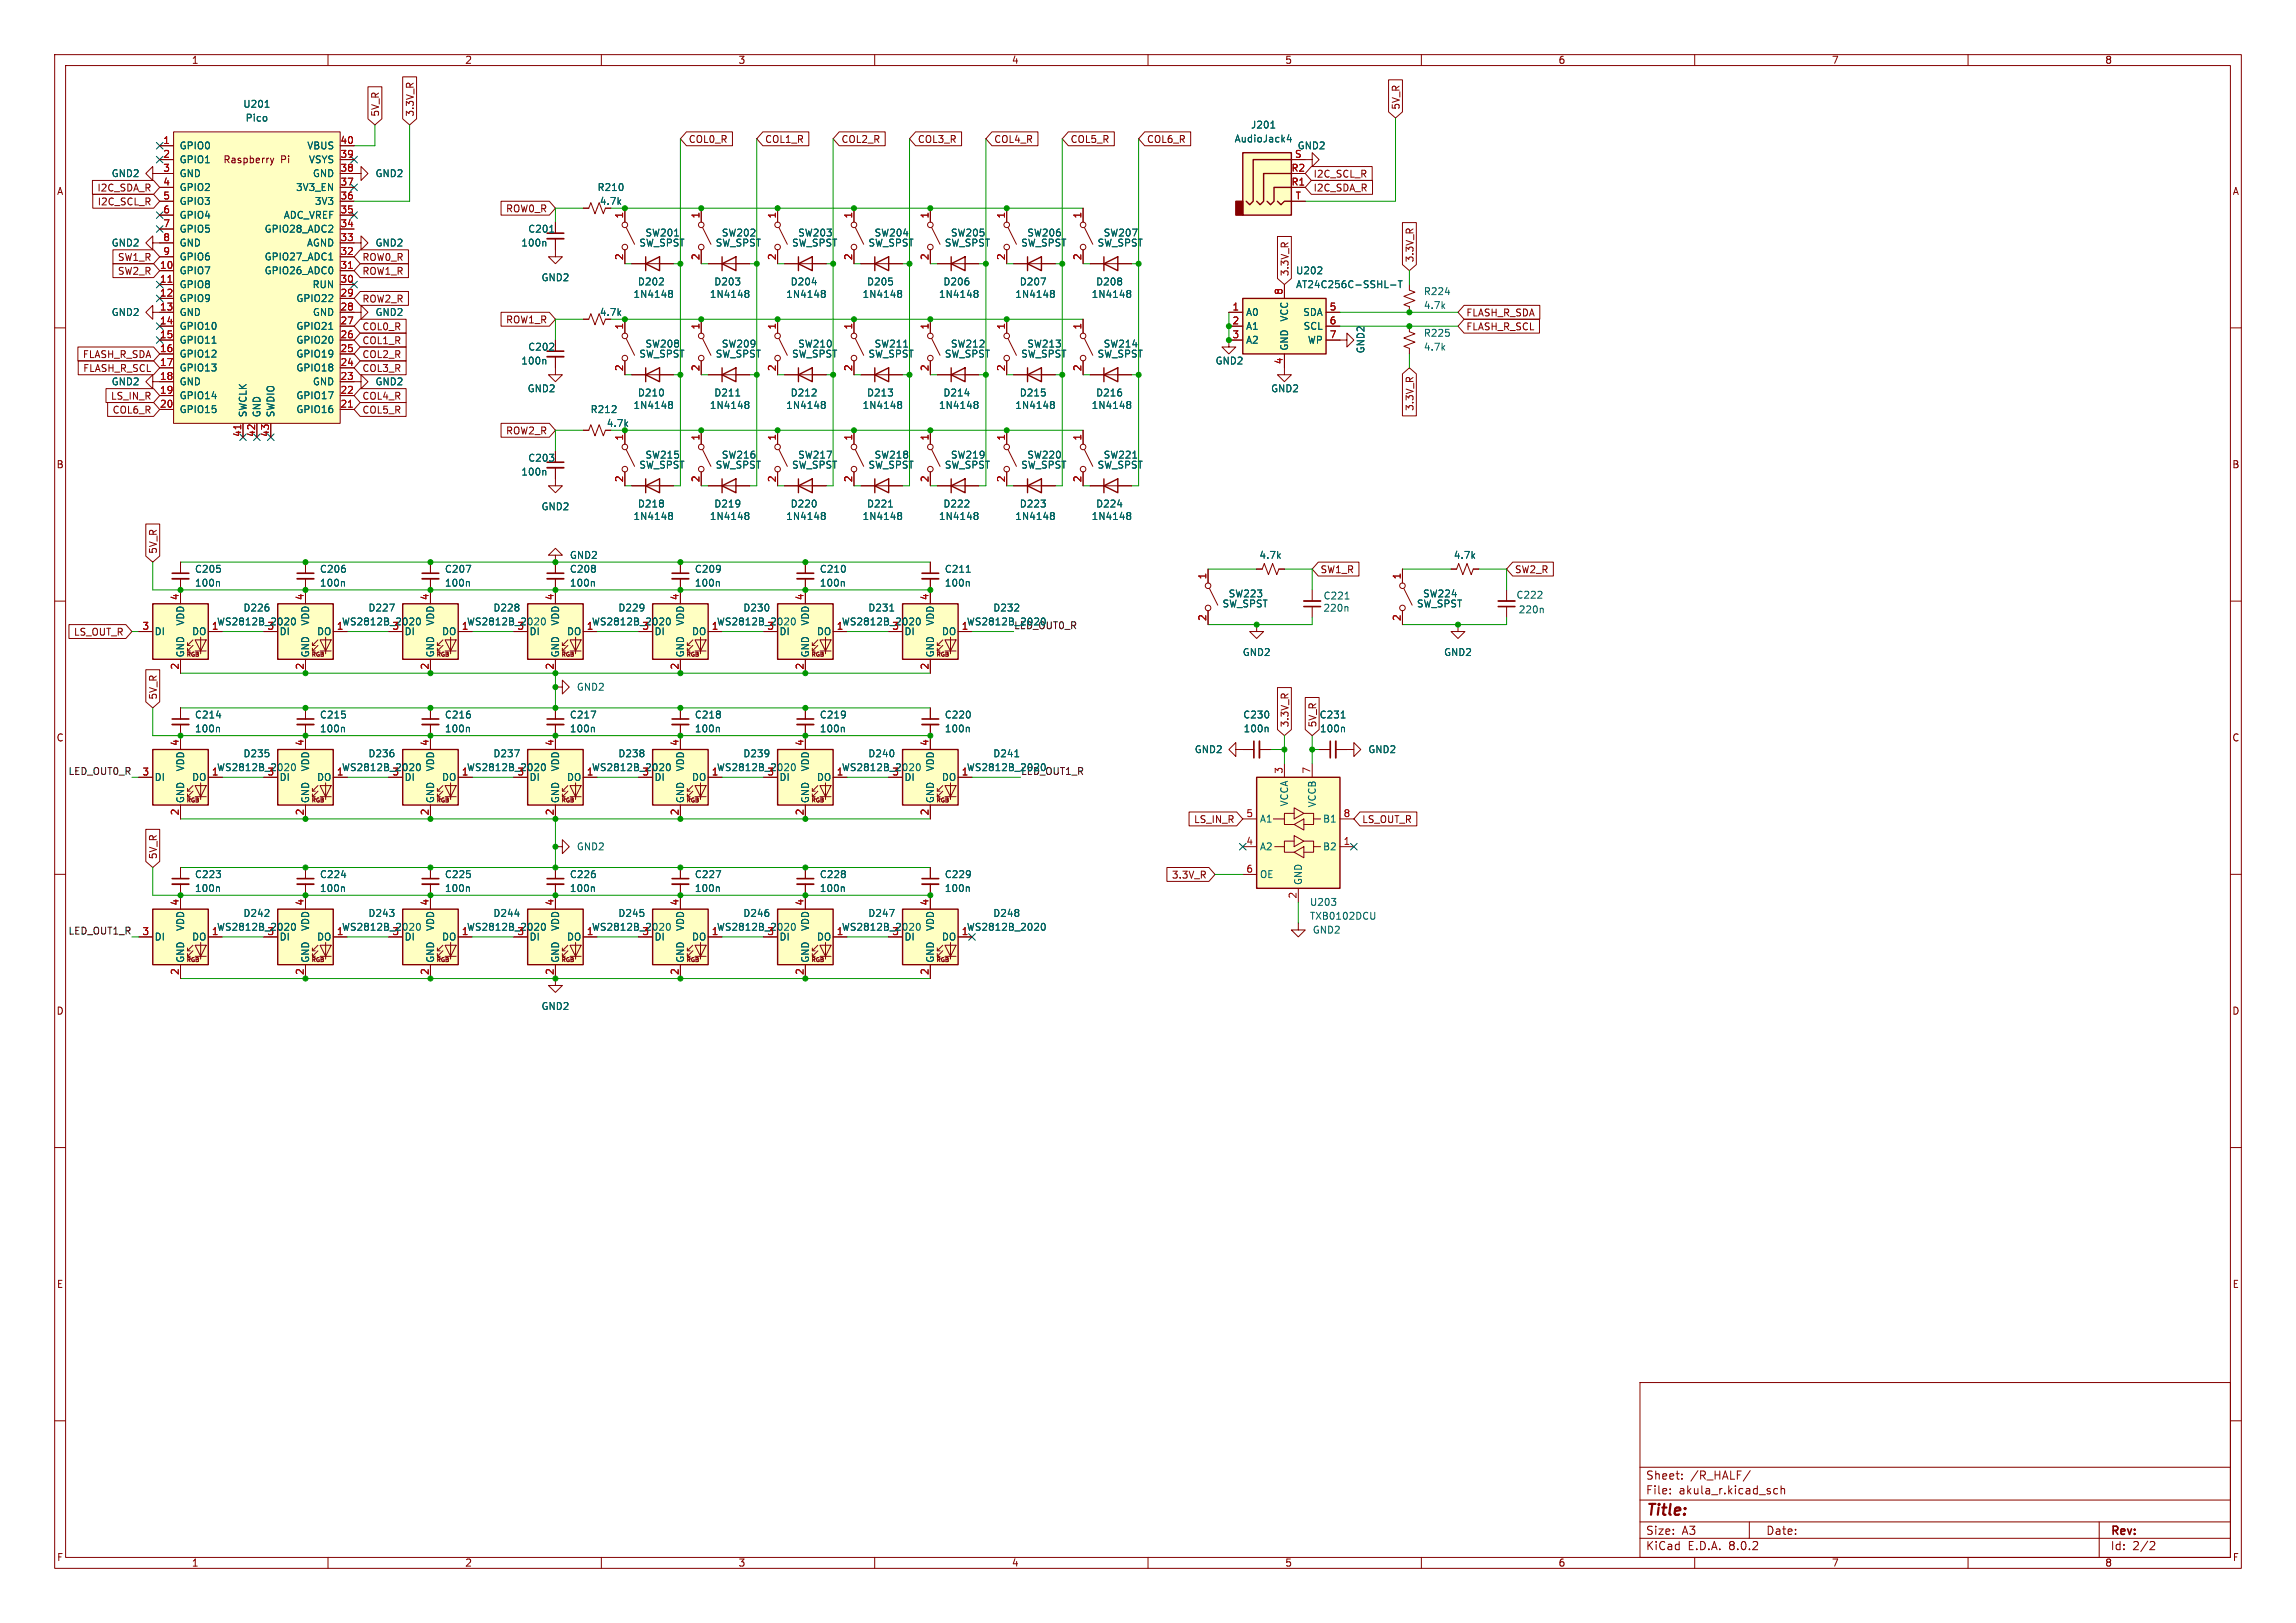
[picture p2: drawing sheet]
<svg xmlns="http://www.w3.org/2000/svg" width="420mm" height="297mm" viewBox="0 0 420 297" stroke-linecap="round" stroke-linejoin="round" font-family="sans-serif">
<defs><g id="words">
<text font-size="2.8" fill="#840000" x="301" y="277.9">Title:</text>
<g font-size="2.1" fill="#840000">
<text x="301" y="273.7">File:</text>
<text x="301" y="271">Sheet:</text>
<text x="307.1" y="273.7">akula_r.kicad_sch</text>
<text x="309.2" y="271">/R_HALF/</text>
<text x="301" y="281.1">Size:</text>
<text x="307.6" y="281.1">A3</text>
<text x="323" y="281.1">Date:</text>
<text x="386" y="281.3">Rev:</text>
<text x="301" y="283.9">KiCad</text>
<text x="308.7" y="283.9">E.D.A.</text>
<text x="316.3" y="283.9">8.0.2</text>
<text x="386" y="283.9">Id:</text>
<text x="390.1" y="283.9">2/2</text>
</g>
<g font-size="1.8" fill="#840000">
<text x="35" y="11.9">1</text>
<text x="85" y="11.9">2</text>
<text x="135" y="11.9">3</text>
<text x="185" y="11.9">4</text>
<text x="235" y="11.9">5</text>
<text x="285" y="11.9">6</text>
<text x="335" y="11.9">7</text>
<text x="385" y="11.9">8</text>
<text x="69.5" y="21.4" transform="rotate(-90 69.5 21.4)">5V_R</text>
<text x="75.9" y="21.4" transform="rotate(-90 75.9 21.4)">3.3V_R</text>
<text x="256.2" y="20.2" transform="rotate(-90 256.2 20.2)">5V_R</text>
<text x="125.9" y="26.4">COL0_R</text>
<text x="139.9" y="26.4">COL1_R</text>
<text x="153.8" y="26.4">COL2_R</text>
<text x="167.8" y="26.4">COL3_R</text>
<text x="181.8" y="26.4">COL4_R</text>
<text x="195.7" y="26.4">COL5_R</text>
<text x="209.7" y="26.4">COL6_R</text>
<text x="10.3" y="35.9">A</text>
<text x="17.7" y="35.2">I2C_SDA_R</text>
<text x="40.8" y="30.1">Raspberry</text>
<text x="51.3" y="30.1">Pi</text>
<text x="240.2" y="35.2">I2C_SDA_R</text>
<text x="240.2" y="32.7">I2C_SCL_R</text>
<text x="408.3" y="35.9">A</text>
<text x="17.8" y="37.8">I2C_SCL_R</text>
<text x="92.5" y="39.1">ROW0_R</text>
<text x="109.6" y="37.7">4.7k</text>
<text x="21.5" y="47.9">SW1_R</text>
<text x="66.2" y="47.9">ROW0_R</text>
<text x="21.5" y="50.5">SW2_R</text>
<text x="66.2" y="50.5">ROW1_R</text>
<text x="235.9" y="50.6" transform="rotate(-90 235.9 50.6)">3.3V_R</text>
<text x="258.8" y="48.1" transform="rotate(-90 258.8 48.1)">3.3V_R</text>
<text x="66.2" y="55.6">ROW2_R</text>
<text x="92.5" y="59.4">ROW1_R</text>
<text x="109.6" y="58">4.7k</text>
<text x="268.1" y="58.1">FLASH_R_SDA</text>
<text x="15.1" y="65.7">FLASH_R_SDA</text>
<text x="66.2" y="63.2">COL1_R</text>
<text x="66.2" y="65.7">COL2_R</text>
<text x="66.2" y="60.6">COL0_R</text>
<text x="268.1" y="60.6">FLASH_R_SCL</text>
<text x="15.1" y="68.3">FLASH_R_SCL</text>
<text x="66.2" y="68.3">COL3_R</text>
<text x="20.2" y="73.3">LS_IN_R</text>
<text x="20.5" y="75.9">COL6_R</text>
<text x="66.2" y="73.3">COL4_R</text>
<text x="66.2" y="75.9">COL5_R</text>
<text x="258.8" y="75.3" transform="rotate(-90 258.8 75.3)">3.3V_R</text>
<text x="92.5" y="79.7">ROW2_R</text>
<text x="110.9" y="78.3">4.7k</text>
<text x="10.3" y="85.9">B</text>
<text x="408.2" y="85.9">B</text>
<text x="28.9" y="101.4" transform="rotate(-90 28.9 101.4)">5V_R</text>
<text x="241.5" y="105.1">SW1_R</text>
<text x="277" y="105.1">SW2_R</text>
<text x="13.4" y="116.5">LS_OUT_R</text>
<text x="28.9" y="128.1" transform="rotate(-90 28.9 128.1)">5V_R</text>
<text x="10.3" y="135.9">C</text>
<text x="235.9" y="133.2" transform="rotate(-90 235.9 133.2)">3.3V_R</text>
<text x="241" y="133.2" transform="rotate(-90 241 133.2)">5V_R</text>
<text x="408.2" y="135.9">C</text>
<text x="218.3" y="150.8">LS_IN_R</text>
<text x="249.1" y="150.8">LS_OUT_R</text>
<text x="28.9" y="157.3" transform="rotate(-90 28.9 157.3)">5V_R</text>
<text x="214.3" y="161">3.3V_R</text>
<text x="10.3" y="185.9">D</text>
<text x="408.2" y="185.9">D</text>
<text x="10.3" y="235.9">E</text>
<text x="408.3" y="235.9">E</text>
<text x="10.3" y="285.9">F</text>
<text x="35" y="286.9">1</text>
<text x="85" y="286.9">2</text>
<text x="135" y="286.9">3</text>
<text x="185" y="286.9">4</text>
<text x="235" y="286.9">5</text>
<text x="285" y="286.9">6</text>
<text x="335" y="286.9">7</text>
<text x="385" y="286.9">8</text>
<text x="408.3" y="285.9">F</text>
</g>
<g font-size="1.8" fill="#006464">
<text x="44.4" y="19.9">U201</text>
<text x="44.8" y="22.5">Pico</text>
<text x="228.7" y="23.7">J201</text>
<text x="32.8" y="27.5">GPIO0</text>
<text x="56.1" y="27.5">VBUS</text>
<text x="225.7" y="26.3">AudioJack4</text>
<text x="236.8" y="29">S</text>
<text x="237.3" y="27.5">GND2</text>
<text x="20.3" y="32.6">GND2</text>
<text x="32.8" y="30.1">GPIO1</text>
<text x="32.8" y="32.6">GND</text>
<text x="32.8" y="35.2">GPIO2</text>
<text x="54.1" y="35.2">3V3_EN</text>
<text x="56.4" y="30.1">VSYS</text>
<text x="57.1" y="32.6">GND</text>
<text x="68.6" y="32.6">GND2</text>
<text x="109.2" y="35.2">R210</text>
<text x="32.8" y="37.7">GPIO3</text>
<text x="32.8" y="40.2">GPIO4</text>
<text x="51.8" y="40.2">ADC_VREF</text>
<text x="57.5" y="37.7">3V3</text>
<text x="20.3" y="45.3">GND2</text>
<text x="32.8" y="42.8">GPIO5</text>
<text x="32.8" y="45.3">GND</text>
<text x="32.8" y="47.9">GPIO6</text>
<text x="48.3" y="47.9">GPIO27_ADC1</text>
<text x="48.3" y="42.8">GPIO28_ADC2</text>
<text x="56.1" y="45.3">AGND</text>
<text x="68.6" y="45.3">GND2</text>
<text x="95.3" y="45.3">100n</text>
<text x="96.5" y="42.8">C201</text>
<text x="116.8" y="45.3">SW_SPST</text>
<text x="118" y="43.5">SW201</text>
<text x="130.8" y="45.3">SW_SPST</text>
<text x="131.9" y="43.5">SW202</text>
<text x="144.8" y="45.3">SW_SPST</text>
<text x="145.9" y="43.5">SW203</text>
<text x="158.8" y="45.3">SW_SPST</text>
<text x="159.9" y="43.5">SW204</text>
<text x="172.7" y="45.3">SW_SPST</text>
<text x="173.8" y="43.5">SW205</text>
<text x="186.7" y="45.3">SW_SPST</text>
<text x="187.8" y="43.5">SW206</text>
<text x="200.7" y="45.3">SW_SPST</text>
<text x="201.8" y="43.5">SW207</text>
<text x="32.8" y="50.4">GPIO7</text>
<text x="32.8" y="52.9">GPIO8</text>
<text x="48.3" y="50.4">GPIO26_ADC0</text>
<text x="57.1" y="52.9">RUN</text>
<text x="99" y="51.7">GND2</text>
<text x="116.6" y="52.4">D202</text>
<text x="130.6" y="52.4">D203</text>
<text x="144.5" y="52.4">D204</text>
<text x="158.5" y="52.4">D205</text>
<text x="172.5" y="52.4">D206</text>
<text x="186.4" y="52.4">D207</text>
<text x="200.4" y="52.4">D208</text>
<text x="237" y="50.4">U202</text>
<text x="237" y="52.9">AT24C256C-SSHL-T</text>
<text x="20.3" y="58">GND2</text>
<text x="32.8" y="55.5">GPIO9</text>
<text x="32.8" y="58">GND</text>
<text x="54.1" y="55.5">GPIO22</text>
<text x="57.1" y="58">GND</text>
<text x="68.6" y="58">GND2</text>
<text x="115.8" y="54.7">1N4148</text>
<text x="129.7" y="54.7">1N4148</text>
<text x="143.7" y="54.7">1N4148</text>
<text x="157.7" y="54.7">1N4148</text>
<text x="171.7" y="54.7">1N4148</text>
<text x="185.6" y="54.7">1N4148</text>
<text x="199.6" y="54.7">1N4148</text>
<text x="227.8" y="58">A0</text>
<text x="235.8" y="58.9" transform="rotate(-90 235.8 58.9)">VCC</text>
<text x="238.3" y="58">SDA</text>
<text x="260.4" y="54.2">R224</text>
<text x="260.4" y="56.7">4.7k</text>
<text x="32.8" y="60.6">GPIO10</text>
<text x="32.8" y="63.1">GPIO11</text>
<text x="32.8" y="65.6">GPIO12</text>
<text x="54.1" y="65.6">GPIO19</text>
<text x="54.1" y="63.1">GPIO20</text>
<text x="54.1" y="60.6">GPIO21</text>
<text x="96.5" y="64.4">C202</text>
<text x="116.8" y="65.6">SW_SPST</text>
<text x="118" y="63.8">SW208</text>
<text x="130.8" y="65.6">SW_SPST</text>
<text x="131.9" y="63.8">SW209</text>
<text x="144.8" y="65.6">SW_SPST</text>
<text x="145.9" y="63.8">SW210</text>
<text x="158.8" y="65.6">SW_SPST</text>
<text x="159.9" y="63.8">SW211</text>
<text x="172.7" y="65.6">SW_SPST</text>
<text x="173.8" y="63.8">SW212</text>
<text x="186.7" y="65.6">SW_SPST</text>
<text x="187.8" y="63.8">SW213</text>
<text x="200.7" y="65.6">SW_SPST</text>
<text x="201.8" y="63.8">SW214</text>
<text x="227.8" y="60.6">A1</text>
<text x="227.8" y="63.1">A2</text>
<text x="235.8" y="64.3" transform="rotate(-90 235.8 64.3)">GND</text>
<text x="238.4" y="60.6">SCL</text>
<text x="239.1" y="63.1">WP</text>
<text x="249.8" y="64.8" transform="rotate(-90 249.8 64.8)">GND2</text>
<text x="260.4" y="61.8">R225</text>
<text x="260.4" y="64.4">4.7k</text>
<text x="20.3" y="70.7">GND2</text>
<text x="32.8" y="68.2">GPIO13</text>
<text x="32.8" y="70.7">GND</text>
<text x="54.1" y="68.2">GPIO18</text>
<text x="57.1" y="70.7">GND</text>
<text x="68.6" y="70.7">GND2</text>
<text x="95.3" y="66.9">100n</text>
<text x="96.4" y="72">GND2</text>
<text x="222.3" y="66.9">GND2</text>
<text x="232.4" y="72">GND2</text>
<text x="32.8" y="73.3">GPIO14</text>
<text x="32.8" y="75.8">GPIO15</text>
<text x="45.3" y="76.5" transform="rotate(-90 45.3 76.5)">SWCLK</text>
<text x="47.9" y="76.5" transform="rotate(-90 47.9 76.5)">GND</text>
<text x="50.4" y="76.5" transform="rotate(-90 50.4 76.5)">SWDIO</text>
<text x="54.1" y="75.8">GPIO16</text>
<text x="54.1" y="73.3">GPIO17</text>
<text x="107.9" y="75.8">R212</text>
<text x="115.8" y="75">1N4148</text>
<text x="116.6" y="72.7">D210</text>
<text x="129.7" y="75">1N4148</text>
<text x="130.6" y="72.7">D211</text>
<text x="143.7" y="75">1N4148</text>
<text x="144.5" y="72.7">D212</text>
<text x="157.7" y="75">1N4148</text>
<text x="158.5" y="72.7">D213</text>
<text x="171.7" y="75">1N4148</text>
<text x="172.5" y="72.7">D214</text>
<text x="185.6" y="75">1N4148</text>
<text x="186.4" y="72.7">D215</text>
<text x="199.6" y="75">1N4148</text>
<text x="200.4" y="72.7">D216</text>
<text x="95.3" y="87.2">100n</text>
<text x="96.5" y="84.7">C203</text>
<text x="116.8" y="86">SW_SPST</text>
<text x="118" y="84.1">SW215</text>
<text x="130.8" y="86">SW_SPST</text>
<text x="131.9" y="84.1">SW216</text>
<text x="144.8" y="86">SW_SPST</text>
<text x="145.9" y="84.1">SW217</text>
<text x="158.8" y="86">SW_SPST</text>
<text x="159.9" y="84.1">SW218</text>
<text x="172.7" y="86">SW_SPST</text>
<text x="173.8" y="84.1">SW219</text>
<text x="186.7" y="86">SW_SPST</text>
<text x="187.8" y="84.1">SW220</text>
<text x="200.7" y="86">SW_SPST</text>
<text x="201.8" y="84.1">SW221</text>
<text x="99" y="93.6">GND2</text>
<text x="115.8" y="95.4">1N4148</text>
<text x="116.6" y="93.1">D218</text>
<text x="129.7" y="95.4">1N4148</text>
<text x="130.6" y="93.1">D219</text>
<text x="143.7" y="95.4">1N4148</text>
<text x="144.5" y="93.1">D220</text>
<text x="157.7" y="95.4">1N4148</text>
<text x="158.5" y="93.1">D221</text>
<text x="171.7" y="95.4">1N4148</text>
<text x="172.5" y="93.1">D222</text>
<text x="185.6" y="95.4">1N4148</text>
<text x="186.4" y="93.1">D223</text>
<text x="199.6" y="95.4">1N4148</text>
<text x="200.4" y="93.1">D224</text>
<text x="35.6" y="105">C205</text>
<text x="35.6" y="107.5">100n</text>
<text x="58.4" y="105">C206</text>
<text x="58.4" y="107.5">100n</text>
<text x="81.3" y="105">C207</text>
<text x="81.3" y="107.5">100n</text>
<text x="104.1" y="105">C208</text>
<text x="104.1" y="107.5">100n</text>
<text x="104.1" y="102.5">GND2</text>
<text x="127" y="105">C209</text>
<text x="127" y="107.5">100n</text>
<text x="149.9" y="105">C210</text>
<text x="149.9" y="107.5">100n</text>
<text x="172.7" y="105">C211</text>
<text x="172.7" y="107.5">100n</text>
<text x="230.3" y="102.5">4.7k</text>
<text x="265.8" y="102.5">4.7k</text>
<text x="44.4" y="112.1">D226</text>
<text x="67.3" y="112.1">D227</text>
<text x="90.2" y="112.1">D228</text>
<text x="113" y="112.1">D229</text>
<text x="135.9" y="112.1">D230</text>
<text x="158.7" y="112.1">D231</text>
<text x="181.6" y="112.1">D232</text>
<text x="223.5" y="111.4">SW_SPST</text>
<text x="224.6" y="109.5">SW223</text>
<text x="242" y="112.1">220n</text>
<text x="242" y="109.9">C221</text>
<text x="259.1" y="111.4">SW_SPST</text>
<text x="260.2" y="109.5">SW224</text>
<text x="277.3" y="109.8">C222</text>
<text x="277.7" y="112.4">220n</text>
<text x="28.2" y="116.4">DI</text>
<text x="33.9" y="114.6" transform="rotate(-90 33.9 114.6)">VDD</text>
<text x="35" y="116.4">DO</text>
<text x="39.6" y="114.6">WS2812B_2020</text>
<text x="48.8" y="115.3">3</text>
<text x="51.1" y="116.4">DI</text>
<text x="56.7" y="114.6" transform="rotate(-90 56.7 114.6)">VDD</text>
<text x="57.9" y="116.4">DO</text>
<text x="62.5" y="114.6">WS2812B_2020</text>
<text x="73.9" y="116.4">DI</text>
<text x="79.6" y="114.6" transform="rotate(-90 79.6 114.6)">VDD</text>
<text x="80.8" y="116.4">DO</text>
<text x="85.3" y="114.6">WS2812B_2020</text>
<text x="94.5" y="115.3">3</text>
<text x="96.8" y="116.4">DI</text>
<text x="102.5" y="114.6" transform="rotate(-90 102.5 114.6)">VDD</text>
<text x="103.6" y="116.4">DO</text>
<text x="108.2" y="114.6">WS2812B_2020</text>
<text x="119.6" y="116.4">DI</text>
<text x="125.3" y="114.6" transform="rotate(-90 125.3 114.6)">VDD</text>
<text x="126.5" y="116.4">DO</text>
<text x="131" y="114.6">WS2812B_2020</text>
<text x="142.5" y="116.4">DI</text>
<text x="148.2" y="114.6" transform="rotate(-90 148.2 114.6)">VDD</text>
<text x="149.3" y="116.4">DO</text>
<text x="153.9" y="114.6">WS2812B_2020</text>
<text x="165.4" y="116.4">DI</text>
<text x="171" y="114.6" transform="rotate(-90 171 114.6)">VDD</text>
<text x="172.2" y="116.4">DO</text>
<text x="176.8" y="114.6">WS2812B_2020</text>
<text x="185.4" y="115.2">LED_OUT0_R</text>
<text x="33.9" y="120.4" transform="rotate(-90 33.9 120.4)">GND</text>
<text x="56.7" y="120.4" transform="rotate(-90 56.7 120.4)">GND</text>
<text x="79.6" y="120.4" transform="rotate(-90 79.6 120.4)">GND</text>
<text x="102.5" y="120.4" transform="rotate(-90 102.5 120.4)">GND</text>
<text x="125.3" y="120.4" transform="rotate(-90 125.3 120.4)">GND</text>
<text x="148.2" y="120.4" transform="rotate(-90 148.2 120.4)">GND</text>
<text x="171" y="120.4" transform="rotate(-90 171 120.4)">GND</text>
<text x="227.2" y="120.2">GND2</text>
<text x="264.1" y="120.2">GND2</text>
<text x="35.6" y="131.7">C214</text>
<text x="58.4" y="131.7">C215</text>
<text x="81.3" y="131.7">C216</text>
<text x="104.1" y="131.7">C217</text>
<text x="105.4" y="126.6">GND2</text>
<text x="127" y="131.7">C218</text>
<text x="149.9" y="131.7">C219</text>
<text x="172.7" y="131.7">C220</text>
<text x="227.3" y="131.7">C230</text>
<text x="241.3" y="131.7">C231</text>
<text x="35.6" y="134.2">100n</text>
<text x="58.4" y="134.2">100n</text>
<text x="81.3" y="134.2">100n</text>
<text x="104.1" y="134.2">100n</text>
<text x="127" y="134.2">100n</text>
<text x="149.9" y="134.2">100n</text>
<text x="172.7" y="134.2">100n</text>
<text x="227.4" y="134.2">100n</text>
<text x="241.4" y="134.2">100n</text>
<text x="28.2" y="143.1">DI</text>
<text x="33.9" y="141.2" transform="rotate(-90 33.9 141.2)">VDD</text>
<text x="35" y="143.1">DO</text>
<text x="39.6" y="141.3">WS2812B_2020</text>
<text x="44.4" y="138.8">D235</text>
<text x="51.1" y="143.1">DI</text>
<text x="56.7" y="141.2" transform="rotate(-90 56.7 141.2)">VDD</text>
<text x="57.9" y="143.1">DO</text>
<text x="62.5" y="141.3">WS2812B_2020</text>
<text x="67.3" y="138.8">D236</text>
<text x="71.7" y="142">3</text>
<text x="73.9" y="143.1">DI</text>
<text x="79.6" y="141.2" transform="rotate(-90 79.6 141.2)">VDD</text>
<text x="80.8" y="143.1">DO</text>
<text x="85.3" y="141.3">WS2812B_2020</text>
<text x="90.2" y="138.8">D237</text>
<text x="96.8" y="143.1">DI</text>
<text x="102.5" y="141.2" transform="rotate(-90 102.5 141.2)">VDD</text>
<text x="103.6" y="143.1">DO</text>
<text x="108.2" y="141.3">WS2812B_2020</text>
<text x="113" y="138.8">D238</text>
<text x="119.6" y="143.1">DI</text>
<text x="125.3" y="141.2" transform="rotate(-90 125.3 141.2)">VDD</text>
<text x="126.5" y="143.1">DO</text>
<text x="131" y="141.3">WS2812B_2020</text>
<text x="135.9" y="138.8">D239</text>
<text x="142.5" y="143.1">DI</text>
<text x="148.2" y="141.2" transform="rotate(-90 148.2 141.2)">VDD</text>
<text x="149.3" y="143.1">DO</text>
<text x="153.9" y="141.3">WS2812B_2020</text>
<text x="158.7" y="138.8">D240</text>
<text x="163.1" y="142">3</text>
<text x="165.4" y="143.1">DI</text>
<text x="171" y="141.2" transform="rotate(-90 171 141.2)">VDD</text>
<text x="172.2" y="143.1">DO</text>
<text x="176.8" y="141.3">WS2812B_2020</text>
<text x="181.6" y="138.8">D241</text>
<text x="186.7" y="141.9">LED_OUT1_R</text>
<text x="218.4" y="138">GND2</text>
<text x="250.2" y="138">GND2</text>
<text x="33.9" y="147.1" transform="rotate(-90 33.9 147.1)">GND</text>
<text x="56.7" y="147.1" transform="rotate(-90 56.7 147.1)">GND</text>
<text x="79.6" y="147.1" transform="rotate(-90 79.6 147.1)">GND</text>
<text x="102.5" y="147.1" transform="rotate(-90 102.5 147.1)">GND</text>
<text x="125.3" y="147.1" transform="rotate(-90 125.3 147.1)">GND</text>
<text x="148.2" y="147.1" transform="rotate(-90 148.2 147.1)">GND</text>
<text x="171" y="147.1" transform="rotate(-90 171 147.1)">GND</text>
<text x="235.8" y="147.7" transform="rotate(-90 235.8 147.7)">VCCA</text>
<text x="240.9" y="147.8" transform="rotate(-90 240.9 147.8)">VCCB</text>
<text x="105.4" y="155.8">GND2</text>
<text x="230.4" y="155.8">A2</text>
<text x="230.4" y="150.7">A1</text>
<text x="241.9" y="155.8">B2</text>
<text x="241.9" y="150.7">B1</text>
<text x="35.6" y="160.9">C223</text>
<text x="58.4" y="160.9">C224</text>
<text x="81.3" y="160.9">C225</text>
<text x="104.1" y="160.9">C226</text>
<text x="127" y="160.9">C227</text>
<text x="149.9" y="160.9">C228</text>
<text x="172.7" y="160.9">C229</text>
<text x="230.4" y="160.9">OE</text>
<text x="35.6" y="163.4">100n</text>
<text x="44.4" y="168">D242</text>
<text x="58.4" y="163.4">100n</text>
<text x="67.3" y="168">D243</text>
<text x="81.3" y="163.4">100n</text>
<text x="90.2" y="168">D244</text>
<text x="104.1" y="163.4">100n</text>
<text x="113" y="168">D245</text>
<text x="127" y="163.4">100n</text>
<text x="135.9" y="168">D246</text>
<text x="149.9" y="163.4">100n</text>
<text x="158.7" y="168">D247</text>
<text x="172.7" y="163.4">100n</text>
<text x="181.6" y="168">D248</text>
<text x="238.4" y="162.1" transform="rotate(-90 238.4 162.1)">GND</text>
<text x="239.5" y="166">U203</text>
<text x="28.2" y="172.3">DI</text>
<text x="33.9" y="170.5" transform="rotate(-90 33.9 170.5)">VDD</text>
<text x="35" y="172.3">DO</text>
<text x="39.6" y="170.5">WS2812B_2020</text>
<text x="48.8" y="171.2">3</text>
<text x="51.1" y="172.3">DI</text>
<text x="56.7" y="170.5" transform="rotate(-90 56.7 170.5)">VDD</text>
<text x="57.9" y="172.3">DO</text>
<text x="62.5" y="170.5">WS2812B_2020</text>
<text x="71.7" y="171.2">3</text>
<text x="73.9" y="172.3">DI</text>
<text x="79.6" y="170.5" transform="rotate(-90 79.6 170.5)">VDD</text>
<text x="80.8" y="172.3">DO</text>
<text x="85.3" y="170.5">WS2812B_2020</text>
<text x="96.8" y="172.3">DI</text>
<text x="102.5" y="170.5" transform="rotate(-90 102.5 170.5)">VDD</text>
<text x="103.6" y="172.3">DO</text>
<text x="108.2" y="170.5">WS2812B_2020</text>
<text x="119.6" y="172.3">DI</text>
<text x="125.3" y="170.5" transform="rotate(-90 125.3 170.5)">VDD</text>
<text x="126.5" y="172.3">DO</text>
<text x="131" y="170.5">WS2812B_2020</text>
<text x="142.5" y="172.3">DI</text>
<text x="148.2" y="170.5" transform="rotate(-90 148.2 170.5)">VDD</text>
<text x="149.3" y="172.3">DO</text>
<text x="153.9" y="170.5">WS2812B_2020</text>
<text x="163.1" y="171.2">3</text>
<text x="165.4" y="172.3">DI</text>
<text x="171" y="170.5" transform="rotate(-90 171 170.5)">VDD</text>
<text x="172.2" y="172.3">DO</text>
<text x="176.8" y="170.5">WS2812B_2020</text>
<text x="239.5" y="168.5">TXB0102DCU</text>
<text x="240" y="171">GND2</text>
<text x="33.9" y="176.3" transform="rotate(-90 33.9 176.3)">GND</text>
<text x="56.7" y="176.3" transform="rotate(-90 56.7 176.3)">GND</text>
<text x="79.6" y="176.3" transform="rotate(-90 79.6 176.3)">GND</text>
<text x="102.5" y="176.3" transform="rotate(-90 102.5 176.3)">GND</text>
<text x="125.3" y="176.3" transform="rotate(-90 125.3 176.3)">GND</text>
<text x="148.2" y="176.3" transform="rotate(-90 148.2 176.3)">GND</text>
<text x="171" y="176.3" transform="rotate(-90 171 176.3)">GND</text>
<text x="99" y="185">GND2</text>
</g>
<g font-size="1.8" fill="#a90000">
<text x="29.8" y="26.4">1</text>
<text x="29.8" y="29">2</text>
<text x="62.2" y="29">39</text>
<text x="62.2" y="26.4">40</text>
<text x="29.8" y="31.5">3</text>
<text x="29.8" y="34">4</text>
<text x="62.2" y="34">37</text>
<text x="62.2" y="31.5">38</text>
<text x="236.1" y="34">R1</text>
<text x="236.1" y="31.5">R2</text>
<text x="29.8" y="36.6">5</text>
<text x="29.8" y="39.1">6</text>
<text x="29.8" y="41.7">7</text>
<text x="62.2" y="41.7">34</text>
<text x="62.2" y="39.1">35</text>
<text x="62.2" y="36.6">36</text>
<text x="114" y="40.1" transform="rotate(-90 114 40.1)">1</text>
<text x="128" y="40.1" transform="rotate(-90 128 40.1)">1</text>
<text x="142" y="40.1" transform="rotate(-90 142 40.1)">1</text>
<text x="156" y="40.1" transform="rotate(-90 156 40.1)">1</text>
<text x="169.9" y="40.1" transform="rotate(-90 169.9 40.1)">1</text>
<text x="183.9" y="40.1" transform="rotate(-90 183.9 40.1)">1</text>
<text x="197.9" y="40.1" transform="rotate(-90 197.9 40.1)">1</text>
<text x="236.9" y="36.6">T</text>
<text x="29.8" y="44.2">8</text>
<text x="29.8" y="46.7">9</text>
<text x="62.2" y="46.7">32</text>
<text x="62.2" y="44.2">33</text>
<text x="114" y="47.7" transform="rotate(-90 114 47.7)">2</text>
<text x="128" y="47.7" transform="rotate(-90 128 47.7)">2</text>
<text x="142" y="47.7" transform="rotate(-90 142 47.7)">2</text>
<text x="156" y="47.7" transform="rotate(-90 156 47.7)">2</text>
<text x="169.9" y="47.7" transform="rotate(-90 169.9 47.7)">2</text>
<text x="183.9" y="47.7" transform="rotate(-90 183.9 47.7)">2</text>
<text x="197.9" y="47.7" transform="rotate(-90 197.9 47.7)">2</text>
<text x="29.2" y="49.3">10</text>
<text x="29.2" y="51.8">11</text>
<text x="62.2" y="51.8">30</text>
<text x="62.2" y="49.3">31</text>
<text x="29.2" y="54.4">12</text>
<text x="29.2" y="56.9">13</text>
<text x="29.2" y="59.4">14</text>
<text x="62.2" y="59.4">27</text>
<text x="62.2" y="56.9">28</text>
<text x="62.2" y="54.4">29</text>
<text x="225.4" y="56.9">1</text>
<text x="225.4" y="59.4">2</text>
<text x="234.7" y="54" transform="rotate(-90 234.7 54)">8</text>
<text x="243.1" y="56.9">5</text>
<text x="243.1" y="59.4">6</text>
<text x="29.2" y="62">15</text>
<text x="29.2" y="64.5">16</text>
<text x="62.2" y="64.5">25</text>
<text x="62.2" y="62">26</text>
<text x="114" y="60.4" transform="rotate(-90 114 60.4)">1</text>
<text x="128" y="60.4" transform="rotate(-90 128 60.4)">1</text>
<text x="142" y="60.4" transform="rotate(-90 142 60.4)">1</text>
<text x="156" y="60.4" transform="rotate(-90 156 60.4)">1</text>
<text x="169.9" y="60.4" transform="rotate(-90 169.9 60.4)">1</text>
<text x="183.9" y="60.4" transform="rotate(-90 183.9 60.4)">1</text>
<text x="197.9" y="60.4" transform="rotate(-90 197.9 60.4)">1</text>
<text x="225.4" y="62">3</text>
<text x="243.1" y="62">7</text>
<text x="29.2" y="67.1">17</text>
<text x="29.2" y="69.6">18</text>
<text x="62.2" y="69.6">23</text>
<text x="62.2" y="67.1">24</text>
<text x="114" y="68" transform="rotate(-90 114 68)">2</text>
<text x="128" y="68" transform="rotate(-90 128 68)">2</text>
<text x="142" y="68" transform="rotate(-90 142 68)">2</text>
<text x="156" y="68" transform="rotate(-90 156 68)">2</text>
<text x="169.9" y="68" transform="rotate(-90 169.9 68)">2</text>
<text x="183.9" y="68" transform="rotate(-90 183.9 68)">2</text>
<text x="197.9" y="68" transform="rotate(-90 197.9 68)">2</text>
<text x="234.7" y="66.7" transform="rotate(-90 234.7 66.7)">4</text>
<text x="29.2" y="72.1">19</text>
<text x="29.2" y="74.7">20</text>
<text x="62.2" y="74.7">21</text>
<text x="62.2" y="72.1">22</text>
<text x="44.2" y="80.1" transform="rotate(-90 44.2 80.1)">41</text>
<text x="46.7" y="80.1" transform="rotate(-90 46.7 80.1)">42</text>
<text x="49.3" y="80.1" transform="rotate(-90 49.3 80.1)">43</text>
<text x="114" y="80.7" transform="rotate(-90 114 80.7)">1</text>
<text x="128" y="80.7" transform="rotate(-90 128 80.7)">1</text>
<text x="142" y="80.7" transform="rotate(-90 142 80.7)">1</text>
<text x="156" y="80.7" transform="rotate(-90 156 80.7)">1</text>
<text x="169.9" y="80.7" transform="rotate(-90 169.9 80.7)">1</text>
<text x="183.9" y="80.7" transform="rotate(-90 183.9 80.7)">1</text>
<text x="197.9" y="80.7" transform="rotate(-90 197.9 80.7)">1</text>
<text x="114" y="88.3" transform="rotate(-90 114 88.3)">2</text>
<text x="128" y="88.3" transform="rotate(-90 128 88.3)">2</text>
<text x="142" y="88.3" transform="rotate(-90 142 88.3)">2</text>
<text x="156" y="88.3" transform="rotate(-90 156 88.3)">2</text>
<text x="169.9" y="88.3" transform="rotate(-90 169.9 88.3)">2</text>
<text x="183.9" y="88.3" transform="rotate(-90 183.9 88.3)">2</text>
<text x="197.9" y="88.3" transform="rotate(-90 197.9 88.3)">2</text>
<text x="220.7" y="106.1" transform="rotate(-90 220.7 106.1)">1</text>
<text x="256.3" y="106.1" transform="rotate(-90 256.3 106.1)">1</text>
<text x="32.8" y="109.9" transform="rotate(-90 32.8 109.9)">4</text>
<text x="55.6" y="109.9" transform="rotate(-90 55.6 109.9)">4</text>
<text x="78.5" y="109.9" transform="rotate(-90 78.5 109.9)">4</text>
<text x="101.3" y="109.9" transform="rotate(-90 101.3 109.9)">4</text>
<text x="124.2" y="109.9" transform="rotate(-90 124.2 109.9)">4</text>
<text x="147.1" y="109.9" transform="rotate(-90 147.1 109.9)">4</text>
<text x="169.9" y="109.9" transform="rotate(-90 169.9 109.9)">4</text>
<text x="220.7" y="113.7" transform="rotate(-90 220.7 113.7)">2</text>
<text x="256.3" y="113.7" transform="rotate(-90 256.3 113.7)">2</text>
<text x="26" y="115.3">3</text>
<text x="38.7" y="115.3">1</text>
<text x="61.5" y="115.3">1</text>
<text x="71.7" y="115.3">3</text>
<text x="84.4" y="115.3">1</text>
<text x="107.2" y="115.3">1</text>
<text x="117.4" y="115.3">3</text>
<text x="130.1" y="115.3">1</text>
<text x="140.3" y="115.3">3</text>
<text x="153" y="115.3">1</text>
<text x="163.1" y="115.3">3</text>
<text x="175.8" y="115.3">1</text>
<text x="32.8" y="122.6" transform="rotate(-90 32.8 122.6)">2</text>
<text x="55.6" y="122.6" transform="rotate(-90 55.6 122.6)">2</text>
<text x="78.5" y="122.6" transform="rotate(-90 78.5 122.6)">2</text>
<text x="101.3" y="122.6" transform="rotate(-90 101.3 122.6)">2</text>
<text x="124.2" y="122.6" transform="rotate(-90 124.2 122.6)">2</text>
<text x="147.1" y="122.6" transform="rotate(-90 147.1 122.6)">2</text>
<text x="169.9" y="122.6" transform="rotate(-90 169.9 122.6)">2</text>
<text x="32.8" y="136.6" transform="rotate(-90 32.8 136.6)">4</text>
<text x="55.6" y="136.6" transform="rotate(-90 55.6 136.6)">4</text>
<text x="78.5" y="136.6" transform="rotate(-90 78.5 136.6)">4</text>
<text x="101.3" y="136.6" transform="rotate(-90 101.3 136.6)">4</text>
<text x="124.2" y="136.6" transform="rotate(-90 124.2 136.6)">4</text>
<text x="147.1" y="136.6" transform="rotate(-90 147.1 136.6)">4</text>
<text x="169.9" y="136.6" transform="rotate(-90 169.9 136.6)">4</text>
<text x="26" y="142">3</text>
<text x="38.7" y="142">1</text>
<text x="48.8" y="142">3</text>
<text x="61.5" y="142">1</text>
<text x="84.4" y="142">1</text>
<text x="94.5" y="142">3</text>
<text x="107.2" y="142">1</text>
<text x="117.4" y="142">3</text>
<text x="130.1" y="142">1</text>
<text x="140.3" y="142">3</text>
<text x="153" y="142">1</text>
<text x="175.8" y="142">1</text>
<text x="234.7" y="141.7" transform="rotate(-90 234.7 141.7)">3</text>
<text x="239.8" y="141.7" transform="rotate(-90 239.8 141.7)">7</text>
<text x="32.8" y="149.3" transform="rotate(-90 32.8 149.3)">2</text>
<text x="55.6" y="149.3" transform="rotate(-90 55.6 149.3)">2</text>
<text x="78.5" y="149.3" transform="rotate(-90 78.5 149.3)">2</text>
<text x="101.3" y="149.3" transform="rotate(-90 101.3 149.3)">2</text>
<text x="124.2" y="149.3" transform="rotate(-90 124.2 149.3)">2</text>
<text x="147.1" y="149.3" transform="rotate(-90 147.1 149.3)">2</text>
<text x="169.9" y="149.3" transform="rotate(-90 169.9 149.3)">2</text>
<text x="227.9" y="149.6">5</text>
<text x="245.7" y="149.6">8</text>
<text x="227.9" y="154.7">4</text>
<text x="245.7" y="154.7">1</text>
<text x="227.9" y="159.8">6</text>
<text x="32.8" y="165.8" transform="rotate(-90 32.8 165.8)">4</text>
<text x="55.6" y="165.8" transform="rotate(-90 55.6 165.8)">4</text>
<text x="78.5" y="165.8" transform="rotate(-90 78.5 165.8)">4</text>
<text x="101.3" y="165.8" transform="rotate(-90 101.3 165.8)">4</text>
<text x="124.2" y="165.8" transform="rotate(-90 124.2 165.8)">4</text>
<text x="147.1" y="165.8" transform="rotate(-90 147.1 165.8)">4</text>
<text x="169.9" y="165.8" transform="rotate(-90 169.9 165.8)">4</text>
<text x="237.2" y="164.5" transform="rotate(-90 237.2 164.5)">2</text>
<text x="26" y="171.2">3</text>
<text x="38.7" y="171.2">1</text>
<text x="61.5" y="171.2">1</text>
<text x="84.4" y="171.2">1</text>
<text x="94.5" y="171.2">3</text>
<text x="107.2" y="171.2">1</text>
<text x="117.4" y="171.2">3</text>
<text x="130.1" y="171.2">1</text>
<text x="140.3" y="171.2">3</text>
<text x="153" y="171.2">1</text>
<text x="175.8" y="171.2">1</text>
<text x="32.8" y="178.5" transform="rotate(-90 32.8 178.5)">2</text>
<text x="55.6" y="178.5" transform="rotate(-90 55.6 178.5)">2</text>
<text x="78.5" y="178.5" transform="rotate(-90 78.5 178.5)">2</text>
<text x="101.3" y="178.5" transform="rotate(-90 101.3 178.5)">2</text>
<text x="124.2" y="178.5" transform="rotate(-90 124.2 178.5)">2</text>
<text x="147.1" y="178.5" transform="rotate(-90 147.1 178.5)">2</text>
<text x="169.9" y="178.5" transform="rotate(-90 169.9 178.5)">2</text>
</g>
<g font-size="1.8" fill="#0f0f0f">
<text x="12.4" y="141.9">LED_OUT0_R</text>
<text x="12.4" y="171.1">LED_OUT1_R</text>
</g>
<g font-size="1.1" fill="#840000">
<text x="34" y="120.4">RGB</text>
<text x="56.9" y="120.4">RGB</text>
<text x="79.7" y="120.4">RGB</text>
<text x="102.6" y="120.4">RGB</text>
<text x="125.5" y="120.4">RGB</text>
<text x="148.3" y="120.4">RGB</text>
<text x="171.2" y="120.4">RGB</text>
<text x="34" y="147">RGB</text>
<text x="56.9" y="147">RGB</text>
<text x="79.7" y="147">RGB</text>
<text x="102.6" y="147">RGB</text>
<text x="125.5" y="147">RGB</text>
<text x="148.3" y="147">RGB</text>
<text x="171.2" y="147">RGB</text>
<text x="34" y="176.3">RGB</text>
<text x="56.9" y="176.3">RGB</text>
<text x="79.7" y="176.3">RGB</text>
<text x="102.6" y="176.3">RGB</text>
<text x="125.5" y="176.3">RGB</text>
<text x="148.3" y="176.3">RGB</text>
<text x="171.2" y="176.3">RGB</text>
</g>
</g></defs>
<g fill="none" stroke="#840000" stroke-width=".18">
<path d="M10 10h400v277h-400zM12 12h396v273h-396zM60 10v2M110 10v2M160 10v2M210 10v2M260 10v2M310 10v2M360 10v2M10 60h2M114.3 58.4v2.6M128.3 58.4v2.6"/>
<path d="M408 60h2M101.6 65.3v3.3h1.3l-1.3 1.3-1.3-1.3h1.3M101.6 62.2v2.1M114.3 66v2.6M114.6 62l1.5 3M115.6 68.6h7.6M128.3 66v2.6M128.5 62l1.5 3M129.5 68.6h7.7M245.1 62.2h1.3v-1.2l1.2 1.2-1.2 1.3v-1.3M101.6 85.6v3.3h1.3l-1.3 1.3-1.3-1.3h1.3M101.6 82.6v2"/>
<path d="M10 110h2M229.9 114.3v1.3h1.2l-1.2 1.2-1.3-1.2h1.3M240 108v2M240 111v2M408 110h2M241.3 137.2h2M244.3 137.2h3.3v-1.3l1.3 1.3-1.3 1.2v-1.2M10 160h2M408 160h2M10 210h2M408 210h2M10 260h2"/>
<path d="M300 253h108v32h-108zM408 260h2M300 278.5h108M300 274.5h108M300 268.5h108M305.5 273.2v.2M305.5 272.5v.1M307.7 270.5v.2M307.7 269.8v.1M320 278.5v3M320.2 269.1l-1.3 1.9M325.2 272.5l-.5-.1-.3 .3v.4l.2 .2h.6"/>
<path d="M325.8 272.5l.2-.1 .4 .1v.9M325.8 271.9v1.5M384 278.5v6.5M60 285v2M110 285v2M160 285v2M210 285v2M260 285v2M300 281.5h108M310 285v2M360 285v2M393.5 282.1l.5 .1 .2 .3-1 1.1h1"/>
<circle cx="114.3" cy="65.5" r=".51"/>
<circle cx="114.3" cy="61.5" r=".51"/>
<circle cx="128.3" cy="61.5" r=".51"/>
<circle cx="128.3" cy="65.5" r=".51"/>
</g>
<path d="M100.1 65.3h3M100.1 85.6h3M238.5 110h3.1M244.3 135.6v3.1" fill="none" stroke="#840000" stroke-width=".33"/>
<path d="M100.1 64.3h3M100.1 84.6h3M238.5 111h3.1M243.3 135.6v3.1" fill="none" stroke="#840000" stroke-width=".3"/>
<g fill="none" stroke="#006464" stroke-width=".18">
<path d="M99.7 65.8l.1 .2v.6M122.4 74h.1M122.4 73.5h.4l.2 .1v.2l-.2 .2M122.5 74h.3M122.5 74l-.1 .1M122.8 74l.2 .3v.3l-.2 .1h-.4M134.6 72.5h.7M136.4 73.5h.3l.2 .1 .1 .2-.3 .2M136.4 74h.1M136.5 74h.2M136.5 74l-.1 .1M136.7 74l.3 .3-.1 .3-.2 .1h-.3"/>
<path d="M99.7 86.1l.1 .2v.6M246 109.6h.8M246.4 111l.2 .2v.7M245.3 131.4h.8M245.8 133.1l.1 .2v.6"/>
</g>
<path d="M118.1 68.6l2.5-1.3v2.6zM118.1 67.3v2.6M132.1 68.6l2.5-1.3v2.6zM132.1 67.3v2.6" fill="none" stroke="#840000" stroke-width=".25"/>
<path d="M227.3 54.6h15.3v10.2h-15.3z" fill="#ffffc2"/>
<path d="M227.3 54.6h15.3v10.2h-15.3zM118.1 88.9l2.5-1.3v2.6zM118.1 87.6v2.6M146 88.9l2.6-1.3v2.6zM146 87.6v2.6" fill="none" stroke="#840000" stroke-width=".25"/>
<g fill="none" stroke="#840000" stroke-width=".18">
<path d="M224.8 57.2h2.5M224.8 59.7h2.5M234.9 52.1v2.5M242.6 57.2h2.5M242.6 59.7h2.5M106.7 78.7h1l.4-1 .7 2.1 .8-2.1 .8 2.1 .3-1.1M114.3 78.7v2.6M128.3 78.7v2.6M224.8 62.2h2.5M234.9 64.8v2.5M242.6 62.2h2.5M114.3 86.4v2.5"/>
<path d="M114.6 82.3l1.5 3M115.6 88.9h7.6M128.3 86.4v2.5M128.5 82.3l1.5 3M143.5 88.9h7.6M256.5 104.1v2.6M256.5 111.8v2.5M256.8 107.7l1.5 3"/>
<circle cx="114.3" cy="81.8" r=".51"/>
<circle cx="114.3" cy="85.9" r=".51"/>
<circle cx="128.3" cy="85.9" r=".51"/>
<circle cx="128.3" cy="81.8" r=".51"/>
<circle cx="256.5" cy="107.2" r=".51"/>
<circle cx="256.5" cy="111.3" r=".51"/>
</g>
<g fill="none" stroke="#006464" stroke-width=".18">
<path d="M241 50.1h.8M241.7 49v.4M254.4 52.2h.9M255.8 51.4h.7M256.1 51.4v1.2M122.4 94.3h.1M122.4 93.9l.4-.1 .2 .1v.2l-.2 .2M122.5 94.3h.3M122.5 94.3l-.1 .1M122.8 94.3l.2 .3v.3l-.2 .2-.4-.1M150.3 93.9l.4-.1 .2 .1 .1 .2-.3 .2M150.3 94.3h.2"/>
<path d="M150.5 94.3h.2M150.5 94.3l-.2 .1M150.7 94.3l.3 .3-.1 .3-.2 .2-.4-.1"/>
</g>
<path d="M73.7 110.5h10.1v10.2h-10.1z" fill="#ffffc2"/>
<g fill="none" stroke="#840000" stroke-width=".18">
<path d="M142.2 38.1v2.5M142.2 45.7v2.6M142.2 58.4v2.6M142.5 41.7l1.5 3M257.8 59.7v1l1 .4-2 .7 2 .8-2 .8 1 .4v1M257.8 52.1v1l1 .4-2 .7 2 .8-2 .8 1 .3v1.1M142.2 66v2.6M142.2 78.7v2.6M142.5 62l1.5 3M143.5 68.6h7.6M129.5 88.9h7.7M142.2 86.4v2.5"/>
<path d="M142.5 82.3l1.5 3M71.1 115.6h2.6M78.7 108v2.5M80 119.1h.5M80 118.1h.5M81 118.1l-1 1v-.5M81 117.1l-1 1v-.5M81.4 117.1h2l-1 2zM81.4 119.1h2M82.4 116.6v3M83.8 115.6h2.6M124.5 102.9v2"/>
<path d="M124.5 105.9v2.1M265.4 104.1h1l.4-1 .8 2.1 .8-2.1 .7 2.1 .4-1.1h1M266.7 114.3v1.3h1.3l-1.3 1.2-1.3-1.2h1.3M275.6 108v2M275.6 111v2M78.7 120.7v2.5M78.7 129.5v2.1M78.7 132.6v2"/>
<circle cx="142.2" cy="41.1" r=".51"/>
<circle cx="142.2" cy="45.2" r=".51"/>
<circle cx="142.2" cy="61.5" r=".51"/>
<circle cx="142.2" cy="65.5" r=".51"/>
<circle cx="142.2" cy="85.9" r=".51"/>
<circle cx="142.2" cy="81.8" r=".51"/>
</g>
<path d="M146 68.6l2.6-1.3v2.6zM146 67.3v2.6M132.1 88.9l2.5-1.3v2.6zM132.1 87.6v2.6M73.7 110.5h10.1v10.2h-10.1z" fill="none" stroke="#840000" stroke-width=".25"/>
<g fill="none" stroke="#006464" stroke-width=".18">
<path d="M264.4 53.5h.8M150.3 74h.2M150.3 73.5h.4l.2 .1 .1 .2-.3 .2M150.5 74h.2M150.5 74l-.2 .1M150.7 74l.3 .3-.1 .3-.2 .1h-.4M136.4 94.3h.1M136.4 93.9l.3-.1 .2 .1 .1 .2-.3 .2M136.5 94.3h.2M136.5 94.3l-.1 .1M136.7 94.3l.3 .3-.1 .3-.2 .2-.3-.1M99.2 113.2l.1-.1a.68 .68 0 0 1 .5 .6 .68 .68 0 0 1-.5 .7l-.3-.5z"/>
<path d="M131.4 106.4l.2 .2v.7M282.1 111.3l.2 .2v.6M85.7 133.1l.2 .2v.6"/>
</g>
<path d="M122.9 105.9h3.1M274.1 110h3M77.2 132.6h3.1" fill="none" stroke="#840000" stroke-width=".33"/>
<path d="M122.9 104.9h3.1M274.1 111h3M77.2 131.6h3.1" fill="none" stroke="#840000" stroke-width=".3"/>
<path d="M119.4 110.5h10.1v10.2h-10.1z" fill="#ffffc2"/>
<g fill="none" stroke="#840000" stroke-width=".18">
<path d="M27.9 57.2v-1.3l-1.2 1.3 1.2 1.2v-1.2h1.3M101.6 45.7v1.3h1.3l-1.3 1.3-1.3-1.3h1.3M116.8 115.6h2.6M124.5 108v2.5M125.7 119.1h.5M125.7 118.1h.5M126.7 118.1l-1 1v-.5M126.7 117.1l-1 1v-.5M127.1 117.1h2.1l-1.1 2zM127.1 119.1h2.1M128.1 116.6v3M129.5 115.6h2.6"/>
<path d="M124.5 120.7v2.5M227.3 137.2h2.1M230.4 137.2h2"/>
</g>
<path d="M119.4 110.5h10.1v10.2h-10.1z" fill="none" stroke="#840000" stroke-width=".25"/>
<path d="M144.9 113.2l.2-.1a.68 .68 0 0 1 .4 .6 .68 .68 0 0 1-.4 .7l-.4-.5zM231.8 133.1l.2 .2v.6" fill="none" stroke="#006464" stroke-width=".18"/>
<path d="M230.4 135.6v3.1" fill="none" stroke="#840000" stroke-width=".33"/>
<path d="M229.4 135.6v3.1" fill="none" stroke="#840000" stroke-width=".3"/>
<path d="M119.4 137.2h10.1v10.1h-10.1z" fill="#ffffc2"/>
<g fill="none" stroke="#840000" stroke-width=".18">
<path d="M106.7 38.1h1l.4-1 .7 2 .8-2 .8 2 .3-1M128.3 38.1v2.5M128.3 45.7v2.6M128.5 41.7l1.5 3M129.5 48.3h7.7M124.5 134.6v2.6M116.8 142.2h2.6M124.5 147.3v2.6M125.7 145.8h.5M125.7 144.8h.5M126.7 144.8l-1 1v-.5M126.7 143.8l-1 1v-.5"/>
<path d="M127.1 143.8h2.1l-1.1 2zM127.1 145.8h2.1M128.1 143.3v3M129.5 142.2h2.6"/>
<circle cx="128.3" cy="41.1" r=".51"/>
<circle cx="128.3" cy="45.2" r=".51"/>
</g>
<path d="M132.1 48.3l2.5-1.3v2.5zM132.1 47v2.5M119.4 137.2h10.1v10.1h-10.1z" fill="none" stroke="#840000" stroke-width=".25"/>
<path d="M136.4 53.6l.1 .1M136.4 53.2h.3l.2 .1 .1 .2-.3 .2M136.5 53.7h.2M136.5 53.7l-.1 .1M136.7 53.7l.3 .2-.1 .4-.2 .1h-.3M144.9 139.9l.2-.1a.68 .68 0 0 1 .4 .6 .68 .68 0 0 1-.4 .6l-.4-.5z" fill="none" stroke="#006464" stroke-width=".18"/>
<path d="M31.7 24.1h30.5v53.4h-30.5z" fill="#ffffc2"/>
<g fill="none" stroke="#840000" stroke-width=".18">
<path d="M27.9 31.8v-1.3l-1.2 1.3 1.2 1.2v-1.2h3.8M29.2 26.7h2.5M29.2 29.2h2.5M29.2 39.4h2.5M29.2 36.8h2.5M29.2 34.3h2.5M31.7 24.1h30.5v53.4h-30.5zM49.5 28.9l.3 .9M49.8 29.8l-.3 .4M50.1 28.9l-.3 .9M62.2 31.8h3.8v-1.3l1.3 1.3-1.3 1.2v-1.2M62.2 26.7h2.6"/>
<path d="M62.2 29.2h2.6M62.2 39.4h2.6M62.2 36.8h2.6M62.2 34.3h2.6M114.3 38.1v2.5M27.9 44.5v-1.3l-1.2 1.3 1.2 1.2v-1.2h3.8M29.2 49.5h2.5M29.2 52.1h2.5M29.2 54.6h2.5M29.2 57.2h2.5M29.2 59.7h2.5M29.2 47h2.5"/>
<path d="M29.2 41.9h2.5M62.2 57.2h3.8v-1.3l1.3 1.3-1.3 1.2v-1.2M62.2 44.5h3.8v-1.3l1.3 1.3-1.3 1.2v-1.2M62.2 49.5h2.6M62.2 52.1h2.6M62.2 54.6h2.6M62.2 59.7h2.6M62.2 47h2.6M62.2 41.9h2.6M101.6 40.6v2.1M101.6 43.7v2M114.3 45.7v2.6"/>
<path d="M114.6 41.7l1.5 3M115.6 48.3h7.6M27.9 69.9v-1.3l-1.2 1.3 1.2 1.2v-1.2h3.8M29.2 62.2h2.5M29.2 64.8h2.5M29.2 67.3h2.5M29.2 72.4h2.5M29.2 74.9h2.5M44.4 77.5v2.5M47 77.5v2.5M49.5 77.5v2.5M62.2 69.9h3.8v-1.3l1.3 1.3-1.3 1.2v-1.2"/>
<path d="M62.2 62.2h2.6M62.2 64.8h2.6M62.2 67.3h2.6M62.2 72.4h2.6M62.2 74.9h2.6"/>
<circle cx="114.3" cy="41.1" r=".51"/>
<circle cx="114.3" cy="45.2" r=".51"/>
</g>
<path d="M30.7 51.7h.7M63.7 49.1h.8M44 77.8v.7M63.7 74.5h.8" fill="none" stroke="#a90000" stroke-width=".18"/>
<path d="M48.5 19.6h.7M60.1 47.6h.8M99.7 44.2l.1 .2v.6M100.6 42.5h.7M122.4 53.6l.1 .1M122.4 53.2h.4l.2 .1v.2l-.2 .2M122.5 53.7h.3M122.5 53.7l-.1 .1M122.8 53.7l.2 .2v.4l-.2 .1h-.4M123.4 43.2h.7M38.8 62.8h.7M60.1 60.3h.8" fill="none" stroke="#006464" stroke-width=".18"/>
<path d="M118.1 48.3l2.5-1.3v2.5zM118.1 47v2.5" fill="none" stroke="#840000" stroke-width=".25"/>
<path d="M100.1 43.7h3" fill="none" stroke="#840000" stroke-width=".33"/>
<path d="M100.1 42.7h3" fill="none" stroke="#840000" stroke-width=".3"/>
<path d="M96.5 137.2h10.2v10.1h-10.2z" fill="#ffffc2"/>
<path d="M238.8 29.2h1.2v-1.3l1.3 1.3-1.3 1.3v-1.3M101.6 134.6v2.6M94 142.2h2.5M101.6 147.3v2.6M102.9 145.8h.5M102.9 144.8h.5M103.9 144.8l-1 1v-.5M103.9 143.8l-1 1v-.5M104.3 143.8h2l-1 2zM104.3 145.8h2M105.3 143.3v3M106.7 142.2h2.5" fill="none" stroke="#840000" stroke-width=".18"/>
<path d="M96.5 137.2h10.2v10.1h-10.2z" fill="none" stroke="#840000" stroke-width=".25"/>
<path d="M122.1 139.8h.1a.68 .68 0 0 1 .4 .6 .68 .68 0 0 1-.4 .6 .84 .84 0 0 1-.1-1.2z" fill="none" stroke="#006464" stroke-width=".18"/>
<path d="M227.3 27.9h8.9v11.5h-8.9z" fill="#ffffc2"/>
<path d="M226.1 36.8h1.2v2.6h-1.2z" fill="#840000" stroke="#840000" stroke-width=".25"/>
<path d="M227.3 27.9h8.9v11.5h-8.9zM233.7 36.8l.6 .7 .6-.7h1.3M236.2 29.2h-7v7.6l-.6 .7-.6-.7M236.2 34.3h-3.2v2.5l-.6 .7-.6-.7M236.2 31.8h-5.1v5l-.6 .7-.6-.7" fill="none" stroke="#840000" stroke-width=".25"/>
<path d="M236.2 34.3h2.6M236.2 29.2h2.6M236.2 36.8h2.6" fill="none" stroke="#840000" stroke-width=".18"/>
<path d="M232.5 23.4h.7M235.8 24.6l-.3 1h.8M236.1 25.1v.9" fill="none" stroke="#006464" stroke-width=".18"/>
<path d="M96.5 166.4h10.2v10.1h-10.2z" fill="#ffffc2"/>
<path d="M101.6 158.8v2M94 171.5h2.5M101.6 176.5v3.8h1.3l-1.3 1.3-1.3-1.3h1.3M101.6 161.8v4.6M102.9 175h.5M102.9 174h.5M103.9 174l-1 1v-.5M103.9 173l-1 1v-.5M104.3 173h2l-1 2zM104.3 175h2M105.3 172.5v3M106.7 171.5h2.5" fill="none" stroke="#840000" stroke-width=".18"/>
<path d="M96.5 166.4h10.2v10.1h-10.2z" fill="none" stroke="#840000" stroke-width=".25"/>
<path d="M108.5 162.3l.2 .2v.6M122 169.1l.2-.1a.68 .68 0 0 1 .4 .6 .68 .68 0 0 1-.4 .6l-.3-.4z" fill="none" stroke="#006464" stroke-width=".18"/>
<path d="M100.1 161.8h3" fill="none" stroke="#840000" stroke-width=".33"/>
<path d="M100.1 160.8h3" fill="none" stroke="#840000" stroke-width=".3"/>
<path d="M119.4 166.4h10.1v10.1h-10.1z" fill="#ffffc2"/>
<g fill="none" stroke="#840000" stroke-width=".18">
<path d="M198.1 58.4v2.6M198.1 66v2.6M198.4 62l1.5 3M124.5 158.8v2M116.8 171.5h2.6M124.5 161.8v4.6M124.5 176.5v2.6M125.7 175h.5M125.7 174h.5M126.7 174l-1 1v-.5M126.7 173l-1 1v-.5M127.1 173h2.1l-1.1 2z"/>
<path d="M127.1 175h2.1M128.1 172.5v3M129.5 171.5h2.6"/>
<circle cx="198.1" cy="61.5" r=".51"/>
<circle cx="198.1" cy="65.5" r=".51"/>
</g>
<path d="M119.4 166.4h10.1v10.1h-10.1z" fill="none" stroke="#840000" stroke-width=".25"/>
<path d="M131 159.3h.8l-.5 1.3M131.4 162.3l.2 .2v.6M144.9 169.1l.2-.1a.68 .68 0 0 1 .4 .6 .68 .68 0 0 1-.4 .6l-.4-.4z" fill="none" stroke="#006464" stroke-width=".18"/>
<path d="M122.9 161.8h3.1" fill="none" stroke="#840000" stroke-width=".33"/>
<path d="M122.9 160.8h3.1" fill="none" stroke="#840000" stroke-width=".3"/>
<path d="M142.2 166.4h10.2v10.1h-10.2z" fill="#ffffc2"/>
<g fill="none" stroke="#840000" stroke-width=".18">
<path d="M198.1 38.1v2.5M106.7 58.4h1l.4-1 .7 2 .8-2 .8 2 .3-1M198.1 45.7v2.6M198.4 41.7l1.5 3M199.4 48.3h7.6M184.1 78.7v2.6M234.9 67.3v1.3h1.3l-1.3 1.3-1.2-1.3h1.2M184.1 86.4v2.5M184.4 82.3l1.5 3M101.6 125.7h1.3v-1.2l1.2 1.2-1.2 1.3v-1.3M101.6 129.5v2.1M101.6 132.6v2"/>
<path d="M124.5 129.5v2.1M124.5 132.6v2M101.6 154.9h1.3v-1.2l1.2 1.2-1.2 1.3v-1.3M139.7 171.5h2.5M147.3 163.8v2.6M147.3 176.5v2.6M148.6 175h.5M148.6 174h.5M149.6 174l-1 1v-.5M149.6 173l-1 1v-.5M150 173h2l-1 2zM150 175h2"/>
<path d="M151 172.5v3M152.4 171.5h2.5"/>
<circle cx="198.1" cy="41.1" r=".51"/>
<circle cx="198.1" cy="45.2" r=".51"/>
<circle cx="184.2" cy="81.8" r=".51"/>
<circle cx="184.2" cy="85.9" r=".51"/>
</g>
<path d="M201.9 48.3l2.6-1.3v2.5zM201.9 47v2.5M142.2 166.4h10.2v10.1h-10.2z" fill="none" stroke="#840000" stroke-width=".25"/>
<path d="M206.2 53.6l.2 .1M206.2 53.2h.4l.2 .1v.2l-.2 .2M206.4 53.7h.2M206.4 53.7l-.2 .1M206.6 53.7l.2 .2v.4l-.2 .1h-.4M108.1 130.1h.9l-.6 1.3M108.5 133.1l.2 .2v.6M131.4 133.1l.2 .2v.6M162.7 166.4h.9l-.6 1.3M167.8 169h.1a.68 .68 0 0 1 .5 .6 .68 .68 0 0 1-.5 .6 .84 .84 0 0 1-.1-1.2z" fill="none" stroke="#006464" stroke-width=".18"/>
<path d="M100.1 132.6h3M122.9 132.6h3.1" fill="none" stroke="#840000" stroke-width=".33"/>
<path d="M100.1 131.6h3M122.9 131.6h3.1" fill="none" stroke="#840000" stroke-width=".3"/>
<path d="M50.8 166.4h10.2v10.1h-10.2z" fill="#ffffc2"/>
<g fill="none" stroke="#840000" stroke-width=".18">
<path d="M170.2 78.7v2.6M198.1 78.7v2.6M199.4 68.6h7.6M224.8 62.2v1.3h1.3l-1.3 1.3-1.3-1.3h1.3M170.2 86.4v2.5M170.4 82.3l1.6 3M185.4 88.9h7.6M198.1 86.4v2.5M198.4 82.3l1.5 3M33 158.8v2M33 161.8v2M48.3 171.5h2.5"/>
<path d="M55.9 163.8v2.6M55.9 176.5v2.6M57.1 175h.6M57.1 174h.6M58.2 174l-1.1 1v-.5M58.2 173l-1.1 1v-.5M58.5 173h2.1l-1 2zM58.5 175h2.1M59.6 172.5v3M61 171.5h2.5"/>
<circle cx="170.2" cy="81.8" r=".51"/>
<circle cx="170.2" cy="85.9" r=".51"/>
<circle cx="198.1" cy="81.8" r=".51"/>
<circle cx="198.1" cy="85.9" r=".51"/>
</g>
<path d="M201.9 68.6l2.6-1.3v2.6zM201.9 67.3v2.6M188 88.9l2.5-1.3v2.6zM188 87.6v2.6M50.8 166.4h10.2v10.1h-10.2z" fill="none" stroke="#840000" stroke-width=".25"/>
<g fill="none" stroke="#006464" stroke-width=".18">
<path d="M206.2 74h.2M206.2 73.5h.4l.2 .1v.2l-.2 .2M206.4 74h.2M206.4 74l-.2 .1M206.6 74l.2 .3v.3l-.2 .1h-.4M192.3 94.3h.1M192.3 93.9l.3-.1 .2 .1 .1 .2-.3 .2M192.4 94.3h.2M192.4 94.3l-.1 .1M192.6 94.3l.3 .3-.1 .3-.2 .2-.3-.1M207.2 83.8h.7M40 162.3l.1 .2v.6"/>
<path d="M76.3 169.1l.2-.1a.68 .68 0 0 1 .4 .6 .68 .68 0 0 1-.4 .6l-.3-.4z"/>
</g>
<path d="M31.5 161.8h3" fill="none" stroke="#840000" stroke-width=".33"/>
<path d="M31.5 160.8h3" fill="none" stroke="#840000" stroke-width=".3"/>
<path d="M27.9 166.4h10.2v10.1h-10.2z" fill="#ffffc2"/>
<g fill="none" stroke="#840000" stroke-width=".18">
<path d="M184.1 38.1v2.5M170.2 58.4v2.6M184.1 45.7v2.6M184.4 41.7l1.5 3M185.4 48.3h7.6M170.2 66v2.6M170.4 62l1.6 3M171.4 68.6h7.7M185.4 68.6h7.6M171.4 88.9h7.7M199.4 88.9h7.6M221 104.1v2.6"/>
<path d="M221 111.8v2.5M221.2 107.7l1.6 3M229.9 104.1h1l.4-1 .7 2.1 .8-2.1 .8 2.1 .3-1.1h1M25.4 171.5h2.5M33 163.8v2.6M33 176.5v2.6M34.3 175h.5M34.3 174h.5M35.3 174l-1 1v-.5M35.3 173l-1 1v-.5M35.7 173h2l-1 2zM35.7 175h2"/>
<path d="M36.7 172.5v3M38.1 171.5h2.5"/>
<circle cx="184.1" cy="41.1" r=".51"/>
<circle cx="184.2" cy="45.2" r=".51"/>
<circle cx="170.2" cy="65.5" r=".51"/>
<circle cx="170.2" cy="61.5" r=".51"/>
<circle cx="221" cy="111.3" r=".51"/>
<circle cx="221" cy="107.2" r=".51"/>
</g>
<path d="M188 48.3l2.5-1.3v2.5zM188 47v2.5M174 68.6l2.5-1.3v2.6zM174 67.3v2.6M188 68.6l2.5-1.3v2.6zM188 67.3v2.6M174 88.9l2.5-1.3v2.6zM174 87.6v2.6M201.9 88.9l2.6-1.3v2.6zM201.9 87.6v2.6M27.9 166.4h10.2v10.1h-10.2z" fill="none" stroke="#840000" stroke-width=".25"/>
<g fill="none" stroke="#006464" stroke-width=".18">
<path d="M190.4 50.9h.9l-.6 1.2M192.3 53.6l.1 .1M192.3 53.2h.3l.2 .1 .1 .2-.3 .2M192.4 53.7h.2M192.4 53.7l-.1 .1M192.6 53.7l.3 .2-.1 .4-.2 .1h-.3M176.5 72h.8M178.3 73.5h.4l.1 .1 .1 .2-.2 .2M178.3 74h.1M178.4 74h.3M178.4 74l-.1 .1M178.7 74l.2 .3-.1 .3-.1 .1h-.4"/>
<path d="M192.3 73.5h.3l.2 .1 .1 .2-.3 .2M192.3 74h.1M192.4 74h.2M192.4 74l-.1 .1M192.6 74l.3 .3-.1 .3-.2 .1h-.3M178.3 94.3h.1M178.3 93.9l.4-.1 .1 .1 .1 .2-.2 .2M178.4 94.3h.3M178.4 94.3l-.1 .1M178.7 94.3l.2 .3-.1 .3-.1 .2-.4-.1M204.4 92.4h.8M206.2 93.9l.4-.1 .2 .1v.2l-.2 .2"/>
<path d="M206.2 94.3h.2M206.4 94.3h.2M206.4 94.3l-.2 .1M206.6 94.3l.2 .3v.3l-.2 .2-.4-.1M53.4 169.1l.2-.1a.68 .68 0 0 1 .5 .6 .68 .68 0 0 1-.5 .6l-.3-.4z"/>
</g>
<path d="M165.1 166.4h10.2v10.1h-10.2z" fill="#ffffc2"/>
<g fill="none" stroke="#840000" stroke-width=".18">
<path d="M170.2 102.9v2M170.2 105.9v2.1M147.3 158.8v2M147.3 161.8v2M162.6 171.5h2.5M170.2 163.8v2.6M170.2 176.5v2.6M171.4 175h.6M171.4 174h.6M172.5 174l-1.1 1v-.5M172.5 173l-1.1 1v-.5M172.8 173h2.1l-1 2z"/>
<path d="M172.8 175h2.1M173.9 172.5v3M175.3 171.5h2.5"/>
</g>
<path d="M165.1 166.4h10.2v10.1h-10.2z" fill="none" stroke="#840000" stroke-width=".25"/>
<path d="M176.8 104.7h.7M177.1 106.4l.2 .2v.7M154.3 162.3l.1 .2v.6M190.7 169h.1a.68 .68 0 0 1 .4 .6 .68 .68 0 0 1-.4 .6 .84 .84 0 0 1-.1-1.2z" fill="none" stroke="#006464" stroke-width=".18"/>
<path d="M168.7 105.9h3M145.8 161.8h3" fill="none" stroke="#840000" stroke-width=".33"/>
<path d="M168.7 104.9h3M145.8 160.8h3" fill="none" stroke="#840000" stroke-width=".3"/>
<path d="M27.9 137.2h10.2v10.1h-10.2z" fill="#ffffc2"/>
<g fill="none" stroke="#840000" stroke-width=".18">
<path d="M147.3 102.9v2M147.3 105.9v2.1M33 134.6v2.6M25.4 142.2h2.5M33 147.3v2.6M34.3 145.8h.5M34.3 144.8h.5M35.3 144.8l-1 1v-.5M35.3 143.8l-1 1v-.5M35.7 143.8h2l-1 2zM35.7 145.8h2M36.7 143.3v3"/>
<path d="M38.1 142.2h2.5"/>
</g>
<path d="M27.9 137.2h10.2v10.1h-10.2z" fill="none" stroke="#840000" stroke-width=".25"/>
<path d="M154.3 106.4l.1 .2v.7M53.4 139.9l.2-.1a.68 .68 0 0 1 .5 .6 .68 .68 0 0 1-.5 .6l-.3-.5z" fill="none" stroke="#006464" stroke-width=".18"/>
<path d="M145.8 105.9h3" fill="none" stroke="#840000" stroke-width=".33"/>
<path d="M145.8 104.9h3" fill="none" stroke="#840000" stroke-width=".3"/>
<path d="M165.1 110.5h10.2v10.2h-10.2z" fill="#ffffc2"/>
<g fill="none" stroke="#840000" stroke-width=".18">
<path d="M162.6 115.6h2.5M170.2 108v2.5M171.4 119.1h.6M171.4 118.1h.6M172.5 118.1l-1.1 1v-.5M172.5 117.1l-1.1 1v-.5M172.8 117.1h2.1l-1 2zM172.8 119.1h2.1M173.9 116.6v3M175.3 115.6h2.5M170.2 120.7v2.5M170.2 158.8v2"/>
<path d="M170.2 161.8v2"/>
</g>
<path d="M165.1 110.5h10.2v10.2h-10.2z" fill="none" stroke="#840000" stroke-width=".25"/>
<path d="M190.5 113.3l.3-.2 .3 .2M177.1 162.3l.2 .2v.6" fill="none" stroke="#006464" stroke-width=".18"/>
<path d="M168.7 161.8h3" fill="none" stroke="#840000" stroke-width=".33"/>
<path d="M168.7 160.8h3" fill="none" stroke="#840000" stroke-width=".3"/>
<path d="M73.7 137.2h10.1v10.1h-10.1z" fill="#ffffc2"/>
<g fill="none" stroke="#840000" stroke-width=".18">
<path d="M78.7 102.9v2M78.7 105.9v2.1M78.7 134.6v2.6M170.2 129.5v2.1M170.2 132.6v2M71.1 142.2h2.6M78.7 147.3v2.6M78.7 158.8v2M80 145.8h.5M80 144.8h.5M81 144.8l-1 1v-.5M81 143.8l-1 1v-.5"/>
<path d="M81.4 143.8h2l-1 2zM81.4 145.8h2M82.4 143.3v3M83.8 142.2h2.6M78.7 161.8v2"/>
</g>
<path d="M73.7 137.2h10.1v10.1h-10.1z" fill="none" stroke="#840000" stroke-width=".25"/>
<path d="M85.3 103.5h.8l-.5 1.2M85.7 106.4l.2 .2v.7M94.1 137.2h.9l-.6 1.3M99.2 139.9l.1-.1a.68 .68 0 0 1 .5 .6 .68 .68 0 0 1-.5 .6l-.3-.5zM177.1 133.1l.2 .2v.6M85.7 162.3l.2 .2v.6" fill="none" stroke="#006464" stroke-width=".18"/>
<path d="M77.2 105.9h3.1M168.7 132.6h3M77.2 161.8h3.1" fill="none" stroke="#840000" stroke-width=".33"/>
<path d="M77.2 104.9h3.1M168.7 131.6h3M77.2 160.8h3.1" fill="none" stroke="#840000" stroke-width=".3"/>
<path d="M142.2 137.2h10.2v10.1h-10.2z" fill="#ffffc2"/>
<path d="M147.3 134.6v2.6M139.7 142.2h2.5M147.3 147.3v2.6M148.6 145.8h.5M148.6 144.8h.5M149.6 144.8l-1 1v-.5M149.6 143.8l-1 1v-.5M150 143.8h2l-1 2zM150 145.8h2M151 143.3v3M152.4 142.2h2.5" fill="none" stroke="#840000" stroke-width=".18"/>
<path d="M142.2 137.2h10.2v10.1h-10.2z" fill="none" stroke="#840000" stroke-width=".25"/>
<path d="M167.8 139.8h.1a.68 .68 0 0 1 .5 .6 .68 .68 0 0 1-.5 .6 .84 .84 0 0 1-.1-1.2z" fill="none" stroke="#006464" stroke-width=".18"/>
<path d="M50.8 137.2h10.2v10.1h-10.2z" fill="#ffffc2"/>
<g fill="none" stroke="#840000" stroke-width=".18">
<path d="M55.9 134.6v2.6M48.3 142.2h2.5M55.9 147.3v2.6M55.9 158.8v2M57.1 145.8h.6M57.1 144.8h.6M58.2 144.8l-1.1 1v-.5M58.2 143.8l-1.1 1v-.5M58.5 143.8h2.1l-1 2zM58.5 145.8h2.1M59.6 143.3v3M61 142.2h2.5"/>
<path d="M55.9 161.8v2"/>
</g>
<path d="M50.8 137.2h10.2v10.1h-10.2z" fill="none" stroke="#840000" stroke-width=".25"/>
<path d="M76.3 139.9l.2-.1a.68 .68 0 0 1 .4 .6 .68 .68 0 0 1-.4 .6l-.3-.5zM62.5 160.2h.7M62.8 162.3l.2 .2v.6" fill="none" stroke="#006464" stroke-width=".18"/>
<path d="M54.4 161.8h3" fill="none" stroke="#840000" stroke-width=".33"/>
<path d="M54.4 160.8h3" fill="none" stroke="#840000" stroke-width=".3"/>
<path d="M165.1 137.2h10.2v10.1h-10.2z" fill="#ffffc2"/>
<g fill="none" stroke="#840000" stroke-width=".18">
<path d="M147.3 129.5v2.1M147.3 132.6v2M170.2 134.6v2.6M162.6 142.2h2.5M170.2 147.3v2.6M171.4 145.8h.6M171.4 144.8h.6M172.5 144.8l-1.1 1v-.5M172.5 143.8l-1.1 1v-.5M172.8 143.8h2.1l-1 2zM172.8 145.8h2.1M173.9 143.3v3"/>
<path d="M175.3 142.2h2.5"/>
</g>
<path d="M165.1 137.2h10.2v10.1h-10.2z" fill="none" stroke="#840000" stroke-width=".25"/>
<path d="M154.3 133.1l.1 .2v.6M185.6 138.5h.8M190.5 140l.3-.2 .3 .2" fill="none" stroke="#006464" stroke-width=".18"/>
<path d="M145.8 132.6h3" fill="none" stroke="#840000" stroke-width=".33"/>
<path d="M145.8 131.6h3" fill="none" stroke="#840000" stroke-width=".3"/>
<path d="M73.7 166.4h10.1v10.1h-10.1z" fill="#ffffc2"/>
<path d="M71.1 171.5h2.6M78.7 163.8v2.6M78.7 176.5v2.6M80 175h.5M80 174h.5M81 174l-1 1v-.5M81 173l-1 1v-.5M81.4 173h2l-1 2zM81.4 175h2M82.4 172.5v3M83.8 171.5h2.6" fill="none" stroke="#840000" stroke-width=".18"/>
<path d="M73.7 166.4h10.1v10.1h-10.1z" fill="none" stroke="#840000" stroke-width=".25"/>
<path d="M94.2 167.3h.8M99.2 169.1l.1-.1a.68 .68 0 0 1 .5 .6 .68 .68 0 0 1-.5 .6l-.3-.4z" fill="none" stroke="#006464" stroke-width=".18"/>
<path d="M142.2 110.5h10.2v10.2h-10.2z" fill="#ffffc2"/>
<g fill="none" stroke="#840000" stroke-width=".18">
<path d="M143.5 48.3h7.6M55.9 102.9v2M55.9 105.9v2.1M139.7 115.6h2.5M147.3 108v2.5M148.6 119.1h.5M148.6 118.1h.5M149.6 118.1l-1 1v-.5M149.6 117.1l-1 1v-.5M150 117.1h2l-1 2zM150 119.1h2M151 116.6v3"/>
<path d="M152.4 115.6h2.5M147.3 120.7v2.5"/>
</g>
<path d="M146 48.3l2.6-1.3v2.5zM146 47v2.5M142.2 110.5h10.2v10.2h-10.2z" fill="none" stroke="#840000" stroke-width=".25"/>
<path d="M148.6 51.7h.8M150.3 53.6l.2 .1M150.3 53.2h.4l.2 .1 .1 .2-.3 .2M150.5 53.7h.2M150.5 53.7l-.2 .1M150.7 53.7l.3 .2-.1 .4-.2 .1h-.4M62.8 106.4l.2 .2v.7M162.8 111.8h.7M167.7 113.2l.2-.1a.68 .68 0 0 1 .5 .6 .68 .68 0 0 1-.5 .7l-.3-.5z" fill="none" stroke="#006464" stroke-width=".18"/>
<path d="M54.4 105.9h3" fill="none" stroke="#840000" stroke-width=".33"/>
<path d="M54.4 104.9h3" fill="none" stroke="#840000" stroke-width=".3"/>
<path d="M50.8 110.5h10.2v10.2h-10.2z" fill="#ffffc2"/>
<path d="M48.3 115.6h2.5M55.9 108v2.5M57.1 119.1h.6M57.1 118.1h.6M58.2 118.1l-1.1 1v-.5M58.2 117.1l-1.1 1v-.5M58.5 117.1h2.1l-1 2zM58.5 119.1h2.1M59.6 116.6v3M61 115.6h2.5M101.6 101.6h1.3l-1.3-1.3-1.3 1.3h1.3v1.3M55.9 120.7v2.5" fill="none" stroke="#840000" stroke-width=".18"/>
<path d="M50.8 110.5h10.2v10.2h-10.2z" fill="none" stroke="#840000" stroke-width=".25"/>
<path d="M71.3 110.5h.8l-.5 1.3M76.3 113.2l.2-.1a.68 .68 0 0 1 .4 .6 .68 .68 0 0 1-.4 .7l-.3-.5z" fill="none" stroke="#006464" stroke-width=".18"/>
<path d="M229.9 142.2h15.2v20.4h-15.2z" fill="#ffffc2"/>
<path d="M160 48.3l2.6-1.3v2.5zM160 47v2.5M174 48.3l2.5-1.3v2.5zM174 47v2.5M160 68.6l2.6-1.3v2.6zM160 67.3v2.6M160 88.9l2.6-1.3v2.6zM160 87.6v2.6M229.9 142.2h15.2v20.4h-15.2z" fill="none" stroke="#840000" stroke-width=".25"/>
<g fill="none" stroke="#840000" stroke-width=".18">
<path d="M156.2 38.1v2.5M156.2 45.7v2.6M156.2 58.4v2.6M156.5 41.7l1.5 3M157.5 48.3h7.6M171.4 48.3h7.7M156.2 66v2.6M156.2 78.7v2.6M156.5 62l1.5 3M157.5 68.6h7.6M156.2 86.4v2.5M156.5 82.3l1.5 3"/>
<path d="M157.5 88.9h7.6M101.6 102.9v2M101.6 105.9v2.1M33 129.5v2.1M33 132.6v2M55.9 129.5v2.1M55.9 132.6v2M226.1 137.2v-1.3l-1.3 1.3 1.3 1.2v-1.2h1.2M234.9 139.7v2.5M240 139.7v2.5M227.3 154.9h2.6M227.3 149.9h2.6"/>
<path d="M232.9 149.9h2v1h1.8M233.2 154.9h1.7v1.1h1.8M236.7 153.9h-1.8v1M236.7 148.8h-1.8v1.1M236.7 152.9l1.8 1-1.8 1zM236.7 147.8l1.8 1-1.8 1.1zM236.7 156l1.8-1.1v2.1zM236.7 150.9l1.8-1v2zM238.5 153.9h1.8v1h1.3M238.5 148.8h1.8v1.1h1.3M240.3 154.9v1.1h-1.8M240.3 149.9v1h-1.8"/>
<path d="M245.1 154.9h2.5M245.1 149.9h2.5M227.3 160h2.6M237.5 168.9v1.3h1.3l-1.3 1.3-1.3-1.3h1.3M237.5 162.6v2.5"/>
<circle cx="156.2" cy="41.1" r=".51"/>
<circle cx="156.2" cy="45.2" r=".51"/>
<circle cx="156.2" cy="65.5" r=".51"/>
<circle cx="156.2" cy="61.5" r=".51"/>
<circle cx="156.2" cy="81.8" r=".51"/>
<circle cx="156.2" cy="85.9" r=".51"/>
</g>
<g fill="none" stroke="#006464" stroke-width=".18">
<path d="M164.3 53.2h.4l.2 .1v.2l-.2 .2M164.3 53.6l.1 .1M164.4 53.7h.3M164.4 53.7l-.1 .1M164.7 53.7l.2 .2v.4l-.2 .1h-.4M178.3 53.2h.4l.1 .1 .1 .2-.2 .2M178.3 53.6l.1 .1M178.4 53.7h.3M178.4 53.7l-.1 .1M178.7 53.7l.2 .2-.1 .4-.1 .1h-.4M164.3 73.5h.4l.2 .1v.2l-.2 .2M164.3 74h.1"/>
<path d="M164.4 74h.3M164.4 74l-.1 .1M164.7 74l.2 .3v.3l-.2 .1h-.4M165.3 63.5h.7M162.5 92.8h.8M164.3 94.3h.1M164.3 93.9l.4-.1 .2 .1v.2l-.2 .2M164.4 94.3h.3M164.4 94.3l-.1 .1M164.7 94.3l.2 .3v.3l-.2 .2-.4-.1M108.5 106.4l.2 .2v.7M39.6 131h.8"/>
<path d="M40 133.1l.1 .2v.6M62.8 133.1l.2 .2v.6M243.6 164.4h.7l-.4 .5M244.3 165v.6M251.5 166.9v1.1l-.1 .2h-.4"/>
</g>
<path d="M100.1 105.9h3M31.5 132.6h3M54.4 132.6h3" fill="none" stroke="#840000" stroke-width=".33"/>
<path d="M100.1 104.9h3M31.5 131.6h3M54.4 131.6h3" fill="none" stroke="#840000" stroke-width=".3"/>
<path d="M27.9 110.5h10.2v10.2h-10.2z" fill="#ffffc2"/>
<path d="M25.4 115.6h2.5M33 102.9v2M33 105.9v4.6M34.3 119.1h.5M34.3 118.1h.5M35.3 118.1l-1 1v-.5M35.3 117.1l-1 1v-.5M35.7 117.1h2l-1 2zM35.7 119.1h2M36.7 116.6v3M38.1 115.6h2.5M33 120.7v2.5" fill="none" stroke="#840000" stroke-width=".18"/>
<path d="M27.9 110.5h10.2v10.2h-10.2z" fill="none" stroke="#840000" stroke-width=".25"/>
<path d="M40 106.4l.1 .2v.7M53.4 113.2l.2-.1a.68 .68 0 0 1 .5 .6 .68 .68 0 0 1-.5 .7l-.3-.5z" fill="none" stroke="#006464" stroke-width=".18"/>
<path d="M31.5 105.9h3" fill="none" stroke="#840000" stroke-width=".33"/>
<path d="M31.5 104.9h3" fill="none" stroke="#840000" stroke-width=".3"/>
<path d="M96.5 110.5h10.2v10.2h-10.2z" fill="#ffffc2"/>
<g fill="none" stroke="#840000" stroke-width=".18">
<path d="M67.3 15.9h2.6v5.8l-1.3 1.2-1.3-1.2zM73.7 14.1h2.5v7.6l-1.3 1.2-1.2-1.2zM254 14.6h2.5v5.9l-1.2 1.1-1.3-1.1zM16.9 33h11.2l1.1 1.3-1.1 1.3h-11.2zM17 35.6h11.1l1.1 1.2-1.1 1.3h-11.1zM29.2 26.7h2.5M29.2 29.2h2.5M29.2 31.8h2.5M29.2 39.4h2.5M29.2 36.8h2.5M29.2 34.3h2.5M62.2 26.7h2.6"/>
<path d="M62.2 29.2h2.6M62.2 31.8h2.6M62.2 39.4h2.6M62.2 36.8h2.6M62.2 34.3h2.6M91.7 36.8h8.8l1.1 1.3-1.1 1.3h-8.8zM106.7 38.1h1M114.3 38.1v2.5M125.6 24.1h8.4v2.6h-8.4l-1.1-1.3zM128.3 38.1v2.5M139.5 24.1h8.5v2.6h-8.5l-1.1-1.3zM142.2 38.1v2.5"/>
<path d="M153.5 24.1h8.4v2.6h-8.4l-1.1-1.3zM156.2 38.1v2.5M167.5 24.1h8.4v2.6h-8.4l-1.1-1.3zM170.2 38.1v2.5M181.5 24.1h8.4v2.6h-8.4l-1.2-1.3zM184.1 38.1v2.5M195.4 24.1h8.4v2.6h-8.4l-1.1-1.3zM198.1 38.1v2.5M209.4 24.1h8.4v2.6h-8.4l-1.1-1.3zM236.2 29.2h2.6M236.2 36.8h2.6M236.2 34.3h2.6"/>
<path d="M239.9 33h11.2v2.6h-11.2l-1.1-1.3zM239.9 30.5h11.1v2.5h-11.1l-1.1-1.2zM20.7 45.7h7.4l1.1 1.3-1.1 1.3h-7.4zM20.7 48.3h7.4l1.1 1.2-1.1 1.3h-7.4zM29.2 49.5h2.5M29.2 52.1h2.5M29.2 54.6h2.5M29.2 57.2h2.5M29.2 59.7h2.5M29.2 47h2.5M29.2 44.5h2.5M29.2 41.9h2.5"/>
<path d="M62.2 49.5h2.6M62.2 52.1h2.6M62.2 54.6h2.6M62.2 57.2h2.6M62.2 59.7h2.6M62.2 47h2.6M62.2 44.5h2.6M62.2 41.9h2.6M65.9 58.4h8.4v2.6h-8.4l-1.1-1.3zM65.9 53.3h8.8v2.6h-8.8l-1.1-1.3zM65.9 45.7h8.8v2.6h-8.8l-1.1-1.3zM65.9 48.3h8.8v2.5h-8.8l-1.1-1.3z"/>
<path d="M91.7 57.1h8.8l1.1 1.3-1.1 1.3h-8.8zM101.6 40.6v2.1M101.6 43.7v2M106.7 58.4h1M114.3 45.7v2.6M114.3 58.4v2.6M115.6 48.3h2.5M120.6 48.3h2.6M128.3 45.7v2.6M128.3 58.4v2.6M129.5 48.3h2.6M134.6 48.3h2.6"/>
<path d="M142.2 45.7v2.6M142.2 58.4v2.6M143.5 48.3h2.5M148.6 48.3h2.5M156.2 45.7v2.6M156.2 58.4v2.6M157.5 48.3h2.5M162.6 48.3h2.5M170.2 45.7v2.6M170.2 58.4v2.6M170.4 41.7l1.6 3M171.4 48.3h2.6"/>
<path d="M176.5 48.3h2.6M184.1 45.7v2.6M184.1 58.4v2.6M185.4 48.3h2.6M190.5 48.3h2.5M198.1 45.7v2.6M198.1 58.4v2.6M199.4 48.3h2.5M204.5 48.3h2.5M224.8 57.2h2.5M224.8 59.7h2.5M233.7 43.3h2.5v7.7l-1.3 1.1-1.2-1.1z"/>
<path d="M234.9 52.1v2.5M242.6 57.2h2.5M242.6 59.7h2.5M256.5 40.7h2.6v7.7l-1.3 1.1-1.3-1.1zM267.8 55.9h13.9v2.5h-13.9l-1.1-1.2zM267.8 58.4h13.8v2.6h-13.8l-1.1-1.3zM14.2 63.5h13.9l1.1 1.3-1.1 1.2h-13.9zM14.3 66h13.8l1.1 1.3-1.1 1.3h-13.8zM19.4 71.1h8.7l1.1 1.3-1.1 1.3h-8.7zM19.7 73.7h8.4l1.1 1.2-1.1 1.3h-8.4zM29.2 62.2h2.5M29.2 64.8h2.5"/>
<path d="M29.2 67.3h2.5M29.2 69.9h2.5M29.2 72.4h2.5M29.2 74.9h2.5M44.4 77.5v2.5M47 77.5v2.5M49.5 77.5v2.5M62.2 62.2h2.6M62.2 64.8h2.6M62.2 67.3h2.6M62.2 69.9h2.6M62.2 72.4h2.6"/>
<path d="M62.2 74.9h2.6M65.9 71.1h8.4v2.6h-8.4l-1.1-1.3zM65.9 61h8.4v2.5h-8.4l-1.1-1.3zM65.9 63.5h8.4v2.5h-8.4l-1.1-1.2zM65.9 66h8.4v2.6h-8.4l-1.1-1.3zM65.9 73.7h8.4v2.5h-8.4l-1.1-1.3zM91.7 77.5h8.8l1.1 1.2-1.1 1.3h-8.8zM101.6 62.2v2.1M101.6 65.3v2M106.7 78.7h1M114.3 66v2.6M114.3 78.7v2.6"/>
<path d="M115.6 68.6h2.5M120.6 68.6h2.6M128.3 66v2.6M128.3 78.7v2.6M129.5 68.6h2.6M134.6 68.6h2.6M142.2 66v2.6M142.2 78.7v2.6M143.5 68.6h2.5M148.6 68.6h2.5M156.2 66v2.6M156.2 78.7v2.6"/>
<path d="M157.5 68.6h2.5M162.6 68.6h2.5M170.2 66v2.6M170.2 78.7v2.6M171.4 68.6h2.6M176.5 68.6h2.6M184.1 66v2.6M184.1 78.7v2.6M184.4 62l1.5 3M185.4 68.6h2.6M190.5 68.6h2.5M198.1 66v2.6"/>
<path d="M198.1 78.7v2.6M199.4 68.6h2.5M204.5 68.6h2.5M224.8 62.2h2.5M234.9 64.8v2.5M242.6 62.2h2.5M256.5 68.4l1.3-1.1 1.3 1.1v7.7h-2.6zM26.7 95.9h2.5v5.9l-1.3 1.1-1.2-1.1zM101.6 82.6v2M101.6 85.6v2M114.3 86.4v2.5M115.6 88.9h2.5"/>
<path d="M120.6 88.9h2.6M128.3 86.4v2.5M129.5 88.9h2.6M134.6 88.9h2.6M142.2 86.4v2.5M143.5 88.9h2.5M148.6 88.9h2.5M156.2 86.4v2.5M157.5 88.9h2.5M162.6 88.9h2.5M170.2 86.4v2.5M171.4 88.9h2.6"/>
<path d="M176.5 88.9h2.6M184.1 86.4v2.5M185.4 88.9h2.6M190.5 88.9h2.5M198.1 86.4v2.5M199.4 88.9h2.5M204.5 88.9h2.5M12.6 114.3h10.4l1.1 1.3-1.1 1.2h-10.4zM25.4 115.6h2.5M33 102.9v2M33 105.9v4.6M38.1 115.6h2.5"/>
<path d="M48.3 115.6h2.5M55.9 102.9v2M55.9 105.9v4.6M61 115.6h2.5M71.1 115.6h2.6M78.7 102.9v2M78.7 105.9v4.6M83.8 115.6h2.6M94 115.6h2.5M101.6 102.9v2M101.6 105.9v4.6M102.9 119.1h.5"/>
<path d="M102.9 118.1h.5M103.9 118.1l-1 1v-.5M103.9 117.1l-1 1v-.5M104.3 117.1h2l-1 2zM104.3 119.1h2M105.3 116.6v3M106.7 115.6h2.5M116.8 115.6h2.6M124.5 102.9v2M124.5 105.9v4.6M129.5 115.6h2.6M139.7 115.6h2.5"/>
<path d="M147.3 102.9v2M147.3 105.9v4.6M152.4 115.6h2.5M162.6 115.6h2.5M170.2 102.9v2M170.2 105.9v4.6M175.3 115.6h2.5M221 104.1v2.6M221 111.8v2.5M229.9 104.1h1M233.9 104.1h1M241.1 102.9h7.5v2.5h-7.5l-1.1-1.3z"/>
<path d="M256.5 104.1v2.6M256.5 111.8v2.5M265.4 104.1h1M269.5 104.1h1M276.7 102.9h7.4v2.5h-7.4l-1.1-1.3zM26.7 122.6h2.5v5.8l-1.3 1.1-1.2-1.1zM33 120.7v2.5M33 129.5v2.1M33 132.6v4.6M55.9 120.7v2.5M55.9 129.5v2.1M55.9 132.6v4.6"/>
<path d="M78.7 120.7v2.5M78.7 129.5v2.1M78.7 132.6v4.6M101.6 120.7v2.5M101.6 129.5v2.1M101.6 132.6v4.6M124.5 120.7v2.5M124.5 129.5v2.1M124.5 132.6v4.6M147.3 120.7v2.5M147.3 129.5v2.1M147.3 132.6v4.6"/>
<path d="M170.2 120.7v2.5M170.2 129.5v2.1M170.2 132.6v4.6M227.3 137.2h2.1M230.4 137.2h2M233.7 125.8h2.5v7.7l-1.3 1.1-1.2-1.1zM238.8 127.6h2.5v5.9l-1.3 1.1-1.2-1.1zM241.3 137.2h2M244.3 137.2h2.1M25.4 142.2h2.5M26.7 151.8h2.5v5.8l-1.3 1.2-1.2-1.2zM33 147.3v2.6"/>
<path d="M33 158.8v2M38.1 142.2h2.5M48.3 142.2h2.5M55.9 147.3v2.6M55.9 158.8v2M61 142.2h2.5M71.1 142.2h2.6M78.7 147.3v2.6M78.7 158.8v2M83.8 142.2h2.6M94 142.2h2.5M101.6 147.3v2.6"/>
<path d="M101.6 158.8v2M106.7 142.2h2.5M116.8 142.2h2.6M124.5 147.3v2.6M124.5 158.8v2M129.5 142.2h2.6M139.7 142.2h2.5M147.3 147.3v2.6M147.3 158.8v2M152.4 142.2h2.5M162.6 142.2h2.5M170.2 147.3v2.6"/>
<path d="M170.2 158.8v2M175.3 142.2h2.5M213.5 158.7h7.6l1.1 1.3-1.1 1.3h-7.6zM217.5 148.6h8.7l1.1 1.3-1.1 1.2h-8.7zM248.8 148.6h10.4v2.5h-10.4l-1.2-1.2zM25.4 171.5h2.5M33 161.8v4.6M33 176.5v2.6M38.1 171.5h2.5M48.3 171.5h2.5M55.9 161.8v4.6M55.9 176.5v2.6"/>
<path d="M61 171.5h2.5M71.1 171.5h2.6M78.7 161.8v4.6M78.7 176.5v2.6M83.8 171.5h2.6M94 171.5h2.5M101.6 161.8v4.6M101.6 176.5v2.6M106.7 171.5h2.5M116.8 171.5h2.6M124.5 161.8v4.6M124.5 176.5v2.6"/>
<path d="M129.5 171.5h2.6M139.7 171.5h2.5M147.3 161.8v4.6M147.3 176.5v2.6M152.4 171.5h2.5M162.6 171.5h2.5M170.2 161.8v4.6M170.2 176.5v2.6M175.3 171.5h2.5"/>
<circle cx="170.2" cy="41.1" r=".51"/>
<circle cx="170.2" cy="45.2" r=".51"/>
<circle cx="184.2" cy="61.5" r=".51"/>
<circle cx="184.2" cy="65.5" r=".51"/>
</g>
<path d="M96.5 110.5h10.2v10.2h-10.2z" fill="none" stroke="#840000" stroke-width=".25"/>
<g fill="none" stroke="#006464" stroke-width=".18">
<path d="M48.5 19.6h.7M232.5 23.4h.7M235.8 24.6l-.3 1h.8M236.1 25.1v.9M60.1 47.6h.8M99.7 44.2l.1 .2v.6M100.6 42.5h.7M122.4 53.2h.4l.2 .1v.2l-.2 .2M122.4 53.6l.1 .1M122.5 53.7h.3M122.5 53.7l-.1 .1M122.8 53.7l.2 .2v.4l-.2 .1h-.4"/>
<path d="M123.4 43.2h.7M136.4 53.2h.3l.2 .1 .1 .2-.3 .2M136.4 53.6l.1 .1M136.5 53.7h.2M136.5 53.7l-.1 .1M136.7 53.7l.3 .2-.1 .4-.2 .1h-.3M148.6 51.7h.8M150.3 53.2h.4l.2 .1 .1 .2-.3 .2M150.3 53.6l.2 .1M150.5 53.7h.2M150.5 53.7l-.2 .1M150.7 53.7l.3 .2-.1 .4-.2 .1h-.4"/>
<path d="M164.3 53.2h.4l.2 .1v.2l-.2 .2M164.3 53.6l.1 .1M164.4 53.7h.3M164.4 53.7l-.1 .1M164.7 53.7l.2 .2v.4l-.2 .1h-.4M178.3 53.2h.4l.1 .1 .1 .2-.2 .2M178.3 53.6l.1 .1M178.4 53.7h.3M178.4 53.7l-.1 .1M178.7 53.7l.2 .2-.1 .4-.1 .1h-.4M190.4 50.9h.9l-.6 1.2M192.3 53.2h.3l.2 .1 .1 .2-.3 .2"/>
<path d="M192.3 53.6l.1 .1M192.4 53.7h.2M192.4 53.7l-.1 .1M192.6 53.7l.3 .2-.1 .4-.2 .1h-.3M206.2 53.2h.4l.2 .1v.2l-.2 .2M206.2 53.6l.2 .1M206.4 53.7h.2M206.4 53.7l-.2 .1M206.6 53.7l.2 .2v.4l-.2 .1h-.4M241 50.1h.8M241.7 49v.4M254.4 52.2h.9"/>
<path d="M255.8 51.4h.7M256.1 51.4v1.2M38.8 62.8h.7M60.1 60.3h.8M99.7 65.8l.1 .2v.6M122.4 74h.1M122.4 73.5h.4l.2 .1v.2l-.2 .2M122.5 74h.3M122.5 74l-.1 .1M122.8 74l.2 .3v.3l-.2 .1h-.4M134.6 72.5h.7M136.4 73.5h.3l.2 .1 .1 .2-.3 .2"/>
<path d="M136.4 74h.1M136.5 74h.2M136.5 74l-.1 .1M136.7 74l.3 .3-.1 .3-.2 .1h-.3M150.3 73.5h.4l.2 .1 .1 .2-.3 .2M150.3 74h.2M150.5 74h.2M150.5 74l-.2 .1M150.7 74l.3 .3-.1 .3-.2 .1h-.4M164.3 73.5h.4l.2 .1v.2l-.2 .2M164.3 74h.1M164.4 74h.3"/>
<path d="M164.4 74l-.1 .1M164.7 74l.2 .3v.3l-.2 .1h-.4M165.3 63.5h.7M176.5 72h.8M178.3 73.5h.4l.1 .1 .1 .2-.2 .2M178.3 74h.1M178.4 74h.3M178.4 74l-.1 .1M178.7 74l.2 .3-.1 .3-.1 .1h-.4M192.3 73.5h.3l.2 .1 .1 .2-.3 .2M192.3 74h.1M192.4 74h.2"/>
<path d="M192.4 74l-.1 .1M192.6 74l.3 .3-.1 .3-.2 .1h-.3M206.2 73.5h.4l.2 .1v.2l-.2 .2M206.2 74h.2M206.4 74h.2M206.4 74l-.2 .1M206.6 74l.2 .3v.3l-.2 .1h-.4M99.7 86.1l.1 .2v.6M122.4 93.9l.4-.1 .2 .1v.2l-.2 .2M122.4 94.3h.1M122.5 94.3h.3M122.5 94.3l-.1 .1"/>
<path d="M122.8 94.3l.2 .3v.3l-.2 .2-.4-.1M136.4 93.9l.3-.1 .2 .1 .1 .2-.3 .2M136.4 94.3h.1M136.5 94.3h.2M136.5 94.3l-.1 .1M136.7 94.3l.3 .3-.1 .3-.2 .2-.3-.1M150.3 93.9l.4-.1 .2 .1 .1 .2-.3 .2M150.3 94.3h.2M150.5 94.3h.2M150.5 94.3l-.2 .1M150.7 94.3l.3 .3-.1 .3-.2 .2-.4-.1M162.5 92.8h.8"/>
<path d="M164.3 93.9l.4-.1 .2 .1v.2l-.2 .2M164.3 94.3h.1M164.4 94.3h.3M164.4 94.3l-.1 .1M164.7 94.3l.2 .3v.3l-.2 .2-.4-.1M178.3 94.3h.1M178.3 93.9l.4-.1 .1 .1 .1 .2-.2 .2M178.4 94.3h.3M178.4 94.3l-.1 .1M178.7 94.3l.2 .3-.1 .3-.1 .2-.4-.1M192.3 93.9l.3-.1 .2 .1 .1 .2-.3 .2M192.3 94.3h.1"/>
<path d="M192.4 94.3h.2M192.4 94.3l-.1 .1M192.6 94.3l.3 .3-.1 .3-.2 .2-.3-.1M204.4 92.4h.8M206.2 93.9l.4-.1 .2 .1v.2l-.2 .2M206.2 94.3h.2M206.4 94.3h.2M206.4 94.3l-.2 .1M206.6 94.3l.2 .3v.3l-.2 .2-.4-.1M207.2 83.8h.7M40 106.4l.1 .2v.7M53.4 113.2l.2-.1a.68 .68 0 0 1 .5 .6 .68 .68 0 0 1-.5 .7l-.3-.5z"/>
<path d="M62.8 106.4l.2 .2v.7M71.3 110.5h.8l-.5 1.3M76.3 113.2l.2-.1a.68 .68 0 0 1 .4 .6 .68 .68 0 0 1-.4 .7l-.3-.5zM85.3 103.5h.8l-.5 1.2M85.7 106.4l.2 .2v.7M99.2 113.2l.1-.1a.68 .68 0 0 1 .5 .6 .68 .68 0 0 1-.5 .7l-.3-.5zM108.5 106.4l.2 .2v.7M122 113.2l.2-.1a.68 .68 0 0 1 .4 .6 .68 .68 0 0 1-.4 .7l-.3-.5zM131.4 106.4l.2 .2v.7M144.9 113.2l.2-.1a.68 .68 0 0 1 .4 .6 .68 .68 0 0 1-.4 .7l-.4-.5zM154.3 106.4l.1 .2v.7M162.8 111.8h.7"/>
<path d="M167.7 113.2l.2-.1a.68 .68 0 0 1 .5 .6 .68 .68 0 0 1-.5 .7l-.3-.5zM176.8 104.7h.7M177.1 106.4l.2 .2v.7M190.5 113.3l.3-.2 .3 .2M39.6 131h.8M40 133.1l.1 .2v.6M53.4 139.9l.2-.1a.68 .68 0 0 1 .5 .6 .68 .68 0 0 1-.5 .6l-.3-.5zM62.8 133.1l.2 .2v.6M76.3 139.9l.2-.1a.68 .68 0 0 1 .4 .6 .68 .68 0 0 1-.4 .6l-.3-.5zM85.7 133.1l.2 .2v.6M94.1 137.2h.9l-.6 1.3M99.2 139.9l.1-.1a.68 .68 0 0 1 .5 .6 .68 .68 0 0 1-.5 .6l-.3-.5z"/>
<path d="M108.1 130.1h.9l-.6 1.3M108.5 133.1l.2 .2v.6M122.1 139.8h.1a.68 .68 0 0 1 .4 .6 .68 .68 0 0 1-.4 .6 .84 .84 0 0 1-.1-1.2zM131.4 133.1l.2 .2v.6M144.9 139.9l.2-.1a.68 .68 0 0 1 .4 .6 .68 .68 0 0 1-.4 .6l-.4-.5zM154.3 133.1l.1 .2v.6M167.8 139.8h.1a.68 .68 0 0 1 .5 .6 .68 .68 0 0 1-.5 .6 .84 .84 0 0 1-.1-1.2zM177.1 133.1l.2 .2v.6M185.6 138.5h.8M231.8 133.1l.2 .2v.6M245.3 131.4h.8M245.8 133.1l.1 .2v.6"/>
<path d="M131 159.3h.8l-.5 1.3M190.5 140l.3-.2 .3 .2M40 162.3l.1 .2v.6M53.4 169.1l.2-.1a.68 .68 0 0 1 .5 .6 .68 .68 0 0 1-.5 .6l-.3-.4zM62.5 160.2h.7M62.8 162.3l.2 .2v.6M76.3 169.1l.2-.1a.68 .68 0 0 1 .4 .6 .68 .68 0 0 1-.4 .6l-.3-.4zM85.7 162.3l.2 .2v.6M94.2 167.3h.8M99.2 169.1l.1-.1a.68 .68 0 0 1 .5 .6 .68 .68 0 0 1-.5 .6l-.3-.4zM108.5 162.3l.2 .2v.6M122 169.1l.2-.1a.68 .68 0 0 1 .4 .6 .68 .68 0 0 1-.4 .6l-.3-.4z"/>
<path d="M131.4 162.3l.2 .2v.6M144.9 169.1l.2-.1a.68 .68 0 0 1 .4 .6 .68 .68 0 0 1-.4 .6l-.4-.4zM154.3 162.3l.1 .2v.6M162.7 166.4h.9l-.6 1.3M167.8 169h.1a.68 .68 0 0 1 .5 .6 .68 .68 0 0 1-.5 .6 .84 .84 0 0 1-.1-1.2zM177.1 162.3l.2 .2v.6M190.7 169h.1a.68 .68 0 0 1 .4 .6 .68 .68 0 0 1-.4 .6 .84 .84 0 0 1-.1-1.2z"/>
</g>
<g fill="none" stroke="#009600" stroke-width=".18">
<path d="M68.6 22.9v3.8h-3.8M74.9 22.9v13.9h-10.1M106.7 38.1h-5.1v2.5M111.8 38.1h86.3M124.5 25.4v63.5h-1.3M138.4 25.4v63.5h-1.2M152.4 25.4v63.5h-1.3M166.4 25.4v63.5h-1.3M180.3 25.4v63.5h-1.2M194.3 25.4v63.5h-1.3M208.3 25.4v63.5h-1.3M255.3 21.6v15.2h-16.5"/>
<path d="M106.7 58.4h-5.1v3.8M111.8 58.4h86.3M114.3 48.3h1.3M123.2 48.3h1.3M128.3 48.3h1.2M137.2 48.3h1.2M142.2 48.3h1.3M151.1 48.3h1.3M156.2 48.3h1.3M165.1 48.3h1.3M170.2 48.3h1.2M179.1 48.3h1.2"/>
<path d="M184.1 48.3h1.3M193 48.3h1.3M198.1 48.3h1.3M207 48.3h1.3M224.8 57.2v5M245.1 59.7h21.6M245.1 57.2h21.6M257.8 49.5v2.6M106.7 78.7h-5.1v3.9M114.3 68.6h1.3M114.3 78.7h83.8M123.2 68.6h1.3"/>
<path d="M128.3 68.6h1.2M137.2 68.6h1.2M142.2 68.6h1.3M151.1 68.6h1.3M156.2 68.6h1.3M165.1 68.6h1.3M170.2 68.6h1.2M179.1 68.6h1.2M184.1 68.6h1.3M193 68.6h1.3M198.1 68.6h1.3M207 68.6h1.3"/>
<path d="M257.8 64.8v2.5M114.3 88.9h1.3M128.3 88.9h1.2M142.2 88.9h1.3M156.2 88.9h1.3M170.2 88.9h1.2M184.1 88.9h1.3M198.1 88.9h1.3M24.1 115.6h1.3M27.9 102.9v5.1h142.3M33 102.9h137.2M40.6 115.6h7.7"/>
<path d="M63.5 115.6h7.6M86.4 115.6h7.6M109.2 115.6h7.6M132.1 115.6h7.6M154.9 115.6h7.7M177.8 115.6h7.6M221 104.1h8.9M234.9 104.1h5.1v3.9M240 113v1.3h-19M256.5 104.1h8.9M270.5 104.1h5.1v3.9M275.6 113v1.3h-19.1"/>
<path d="M27.9 129.5v5.1h142.3M33 123.2h137.2M33 129.5h137.2M101.6 123.2v6.3M232.4 137.2h2.5M234.9 134.6v5.1M240 134.6v5.1M240 137.2h1.3M24.1 142.2h1.3M27.9 158.8v5h142.3M33 158.8h137.2M33 149.9h137.2"/>
<path d="M40.6 142.2h7.7M63.5 142.2h7.6M86.4 142.2h7.6M101.6 149.9v8.9M109.2 142.2h7.6M132.1 142.2h7.6M154.9 142.2h7.7M177.8 142.2h8.9M24.1 171.5h1.3M33 179.1h137.2M40.6 171.5h7.7M63.5 171.5h7.6"/>
<path d="M86.4 171.5h7.6M109.2 171.5h7.6M132.1 171.5h7.6M154.9 171.5h7.7M222.2 160h5.1M237.5 165.1v3.8"/>
</g>
<g fill="none" stroke="#000084" stroke-width=".18">
<path d="M28.6 26.1l1.2 1.2M28.6 28.6l1.2 1.2M28.6 38.8l1.2 1.2M29.8 26.1l-1.2 1.2M29.8 28.6l-1.2 1.2M29.8 38.8l-1.2 1.2M64.2 38.8l1.2 1.2M64.2 28.6l1.2 1.2M64.2 33.7l1.2 1.2M65.4 38.8l-1.2 1.2M65.4 28.6l-1.2 1.2M65.4 33.7l-1.2 1.2"/>
<path d="M28.6 59.1l1.2 1.2M28.6 51.5l1.2 1.2M28.6 54l1.2 1.2M28.6 41.3l1.2 1.2M29.8 59.1l-1.2 1.2M29.8 51.5l-1.2 1.2M29.8 54l-1.2 1.2M29.8 41.3l-1.2 1.2M64.2 51.5l1.2 1.2M65.4 51.5l-1.2 1.2M28.6 61.6l1.2 1.2M29.8 61.6l-1.2 1.2"/>
<path d="M43.8 79.4l1.3 1.2M45.1 79.4l-1.3 1.2M46.4 79.4l1.2 1.2M47.6 79.4l-1.2 1.2M48.9 79.4l1.2 1.2M50.1 79.4l-1.2 1.2M226.7 154.3l1.2 1.2M227.9 154.3l-1.2 1.2M247 154.3l1.3 1.2M248.3 154.3l-1.3 1.2M177.2 170.8l1.2 1.3M178.4 170.8l-1.2 1.3"/>
</g>
<path d="M30.7 51.7h.7M63.7 49.1h.8M44 77.8v.7M63.7 74.5h.8" fill="none" stroke="#a90000" stroke-width=".18"/>
<g fill="#009600" stroke="#009600" stroke-width=".18">
<circle cx="55.9" cy="149.9" r=".46"/>
<circle cx="78.7" cy="158.8" r=".46"/>
<circle cx="78.7" cy="149.9" r=".46"/>
<circle cx="55.9" cy="158.8" r=".46"/>
<circle cx="55.9" cy="163.8" r=".46"/>
<circle cx="78.7" cy="179.1" r=".46"/>
<circle cx="78.7" cy="163.8" r=".46"/>
<circle cx="101.6" cy="179.1" r=".46"/>
<circle cx="55.9" cy="179.1" r=".46"/>
<circle cx="33" cy="163.8" r=".46"/>
<circle cx="101.6" cy="154.9" r=".46"/>
<circle cx="101.6" cy="163.8" r=".46"/>
<circle cx="101.6" cy="158.8" r=".46"/>
<circle cx="55.9" cy="102.9" r=".46"/>
<circle cx="55.9" cy="108" r=".46"/>
<circle cx="55.9" cy="134.6" r=".46"/>
<circle cx="55.9" cy="129.5" r=".46"/>
<circle cx="78.7" cy="129.5" r=".46"/>
<circle cx="78.7" cy="134.6" r=".46"/>
<circle cx="33" cy="108" r=".46"/>
<circle cx="55.9" cy="123.2" r=".46"/>
<circle cx="33" cy="134.6" r=".46"/>
<circle cx="78.7" cy="108" r=".46"/>
<circle cx="124.5" cy="102.9" r=".46"/>
<circle cx="101.6" cy="102.9" r=".46"/>
<circle cx="78.7" cy="102.9" r=".46"/>
<circle cx="101.6" cy="108" r=".46"/>
<circle cx="101.6" cy="129.5" r=".46"/>
<circle cx="78.7" cy="123.2" r=".46"/>
<circle cx="101.6" cy="123.2" r=".46"/>
<circle cx="124.5" cy="134.6" r=".46"/>
<circle cx="124.5" cy="129.5" r=".46"/>
<circle cx="124.5" cy="123.2" r=".46"/>
<circle cx="124.5" cy="108" r=".46"/>
<circle cx="114.3" cy="58.4" r=".46"/>
<circle cx="124.5" cy="68.6" r=".46"/>
<circle cx="114.3" cy="78.7" r=".46"/>
<circle cx="128.3" cy="78.7" r=".46"/>
<circle cx="124.5" cy="179.1" r=".46"/>
<circle cx="124.5" cy="163.8" r=".46"/>
<circle cx="124.5" cy="149.9" r=".46"/>
<circle cx="124.5" cy="158.8" r=".46"/>
<circle cx="101.6" cy="149.9" r=".46"/>
<circle cx="101.6" cy="125.7" r=".46"/>
<circle cx="101.6" cy="134.6" r=".46"/>
<circle cx="124.5" cy="48.3" r=".46"/>
<circle cx="114.3" cy="38.1" r=".46"/>
<circle cx="142.2" cy="38.1" r=".46"/>
<circle cx="128.3" cy="38.1" r=".46"/>
<circle cx="128.3" cy="58.4" r=".46"/>
<circle cx="142.2" cy="58.4" r=".46"/>
<circle cx="208.3" cy="48.3" r=".46"/>
<circle cx="184.1" cy="78.7" r=".46"/>
<circle cx="194.3" cy="48.3" r=".46"/>
<circle cx="184.1" cy="38.1" r=".46"/>
<circle cx="257.8" cy="59.7" r=".46"/>
<circle cx="234.9" cy="137.2" r=".46"/>
<circle cx="240" cy="137.2" r=".46"/>
<circle cx="257.8" cy="57.2" r=".46"/>
<circle cx="266.7" cy="114.3" r=".46"/>
<circle cx="156.2" cy="78.7" r=".46"/>
<circle cx="152.4" cy="68.6" r=".46"/>
<circle cx="142.2" cy="78.7" r=".46"/>
<circle cx="152.4" cy="48.3" r=".46"/>
<circle cx="156.2" cy="38.1" r=".46"/>
<circle cx="138.4" cy="68.6" r=".46"/>
<circle cx="138.4" cy="48.3" r=".46"/>
<circle cx="156.2" cy="58.4" r=".46"/>
<circle cx="170.2" cy="134.6" r=".46"/>
<circle cx="170.2" cy="58.4" r=".46"/>
<circle cx="166.4" cy="48.3" r=".46"/>
<circle cx="166.4" cy="68.6" r=".46"/>
<circle cx="170.2" cy="78.7" r=".46"/>
<circle cx="180.3" cy="48.3" r=".46"/>
<circle cx="170.2" cy="38.1" r=".46"/>
<circle cx="180.3" cy="68.6" r=".46"/>
<circle cx="184.1" cy="58.4" r=".46"/>
<circle cx="229.9" cy="114.3" r=".46"/>
<circle cx="224.8" cy="62.2" r=".46"/>
<circle cx="224.8" cy="59.7" r=".46"/>
<circle cx="208.3" cy="68.6" r=".46"/>
<circle cx="194.3" cy="68.6" r=".46"/>
<circle cx="147.3" cy="123.2" r=".46"/>
<circle cx="147.3" cy="129.5" r=".46"/>
<circle cx="147.3" cy="108" r=".46"/>
<circle cx="147.3" cy="134.6" r=".46"/>
<circle cx="147.3" cy="149.9" r=".46"/>
<circle cx="170.2" cy="163.8" r=".46"/>
<circle cx="170.2" cy="108" r=".46"/>
<circle cx="147.3" cy="102.9" r=".46"/>
<circle cx="147.3" cy="163.8" r=".46"/>
<circle cx="147.3" cy="179.1" r=".46"/>
<circle cx="147.3" cy="158.8" r=".46"/>
</g>
<use href="#words"/>
</svg>
